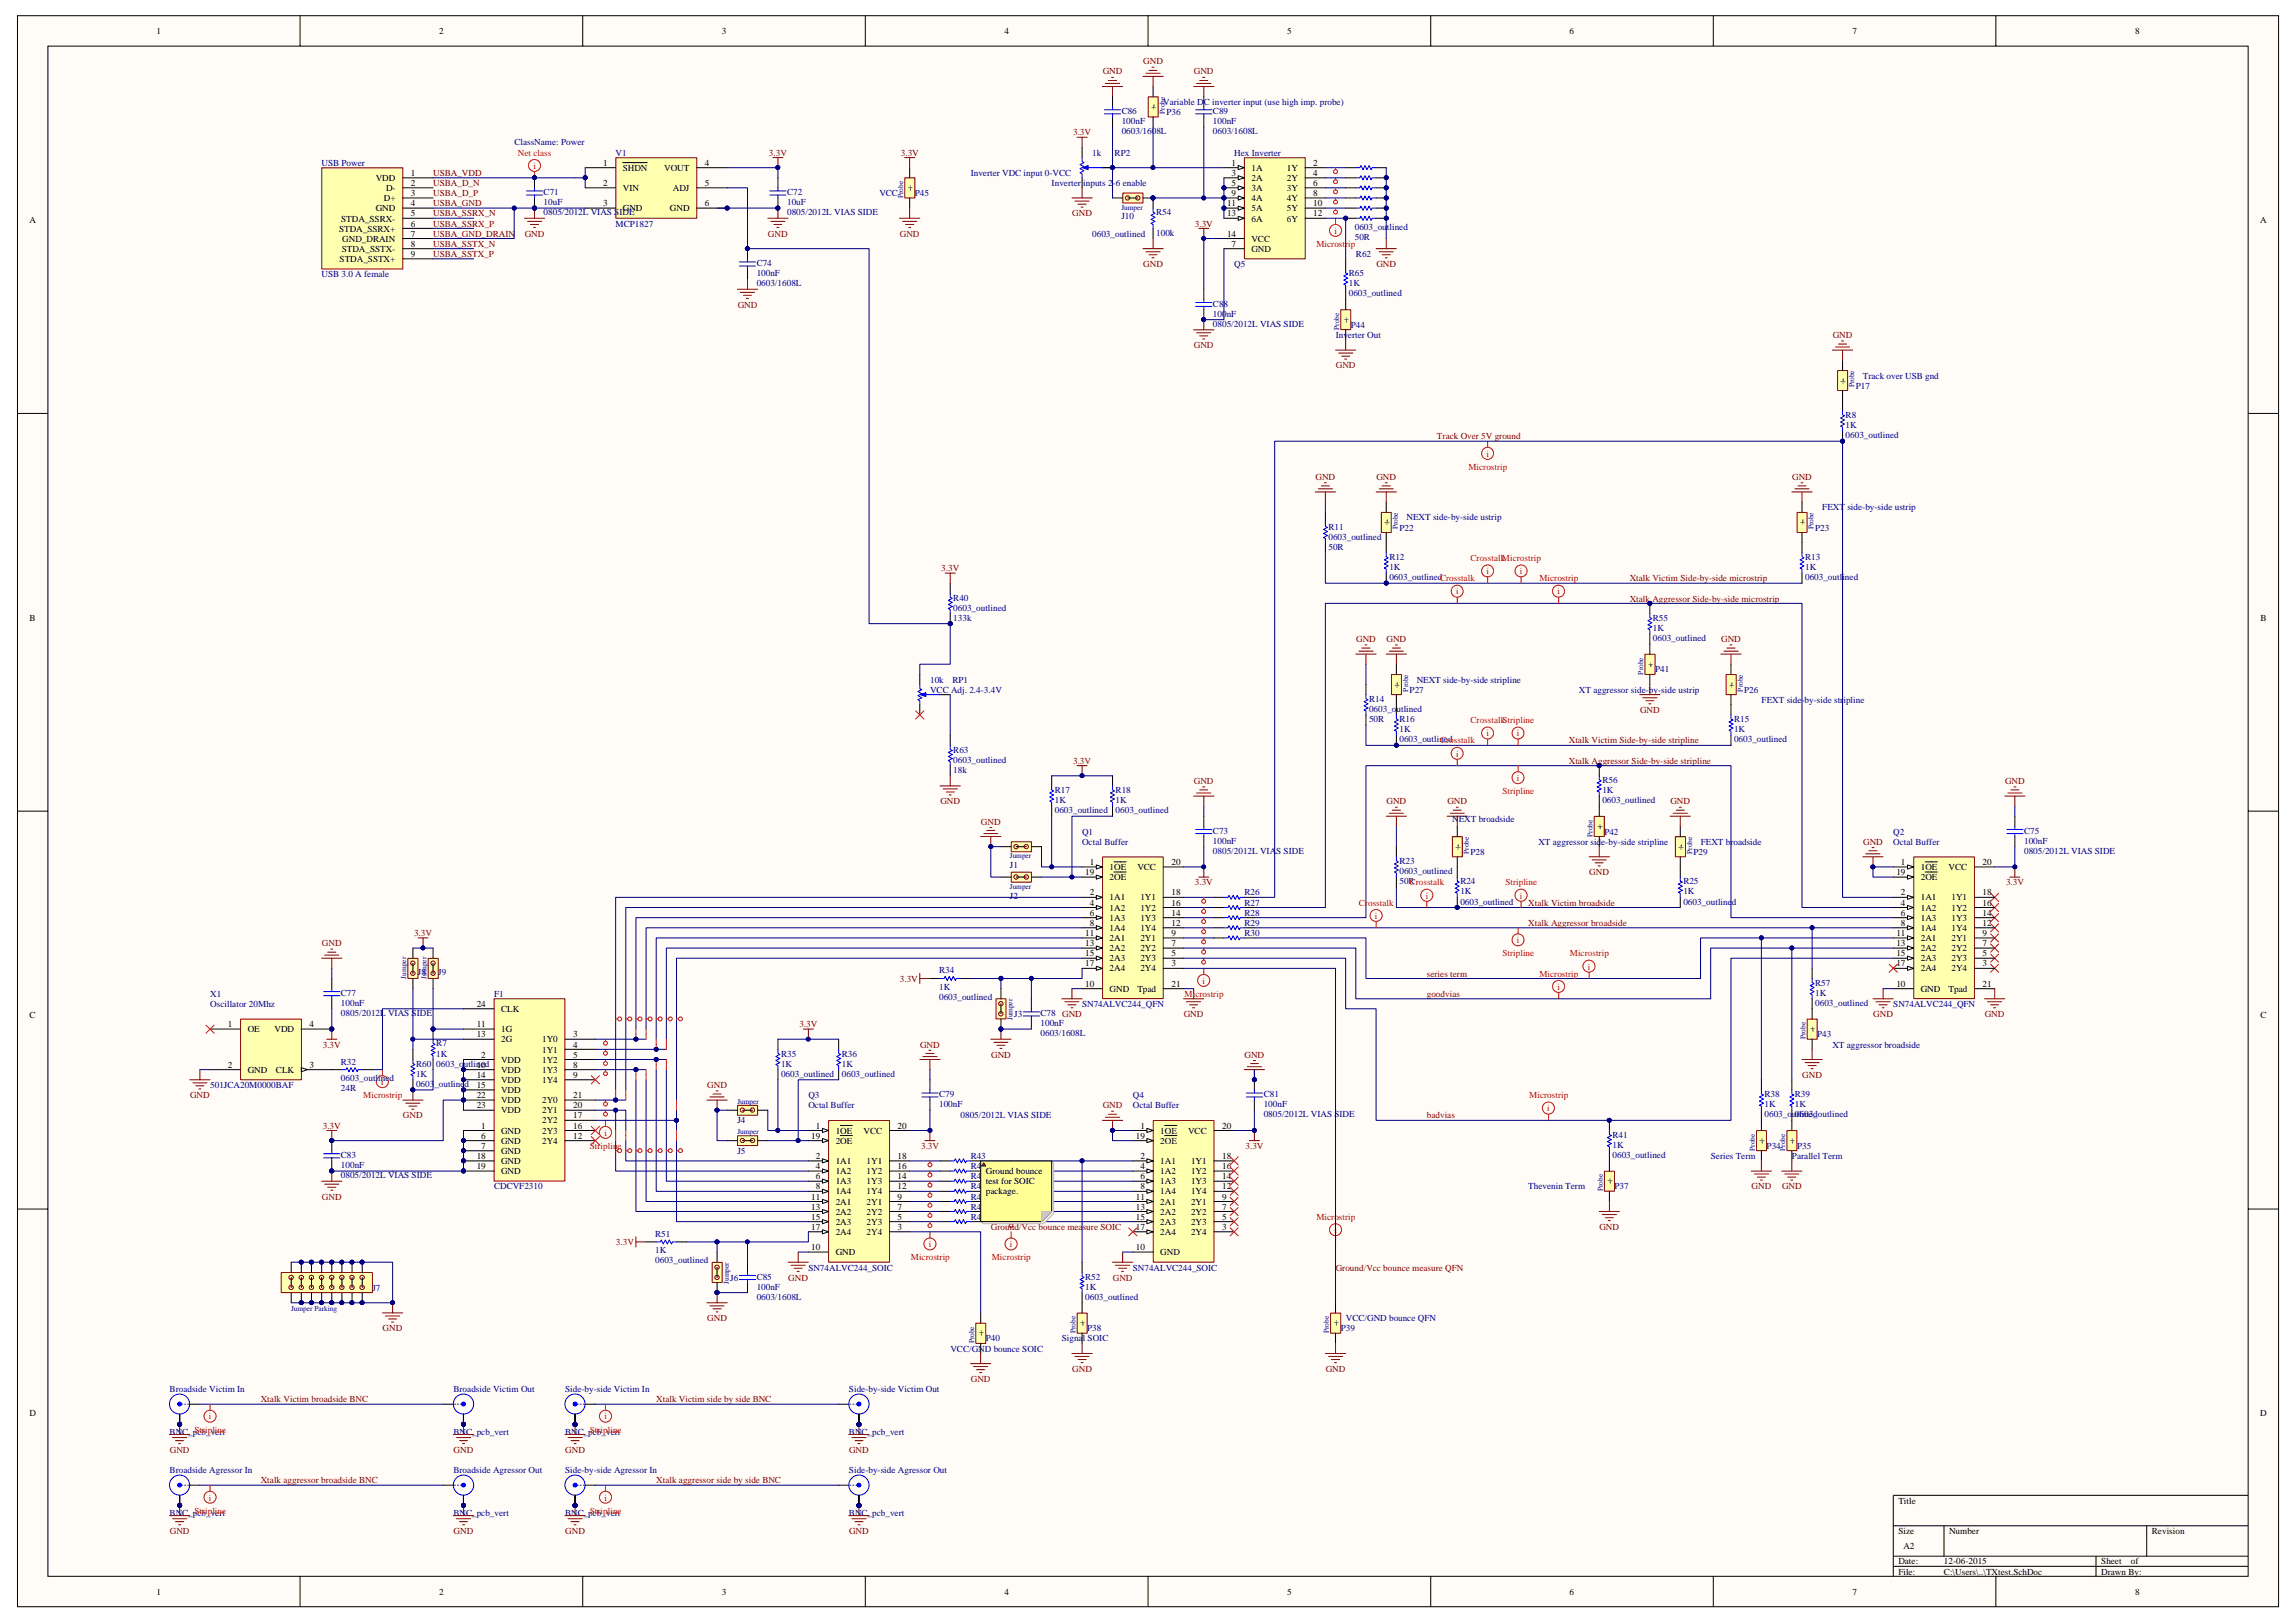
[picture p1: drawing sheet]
<svg xmlns="http://www.w3.org/2000/svg" width="297mm" height="210mm" viewBox="0 0 297 210" stroke-linecap="round" stroke-linejoin="round" font-family="sans-serif">
<defs><g id="words">
<g font-size="1.2">
<text x="20.3" y="4.4">1</text>
<text x="56.8" y="4.4">2</text>
<text x="93.4" y="4.4">3</text>
<text x="129.9" y="4.4">4</text>
<text x="166.5" y="4.4">5</text>
<text x="203.1" y="4.4">6</text>
<text x="239.6" y="4.4">7</text>
<text x="276.2" y="4.4">8</text>
<text x="149.6" y="14.2" transform="rotate(-90 149.6 14.2)">+-</text>
<text x="48.6" y="23.4">VDD</text>
<text x="53.2" y="22.8">1</text>
<text x="78" y="21.4">1</text>
<text x="80.6" y="22.1">SHDN</text>
<text x="85.9" y="22.1">VOUT</text>
<text x="91.2" y="21.4">4</text>
<text x="159.3" y="21.4">1</text>
<text x="159.3" y="22.8">3</text>
<text x="161.9" y="22.1">1A</text>
<text x="161.9" y="23.4">2A</text>
<text x="166.5" y="23.4">2Y</text>
<text x="166.5" y="22.1">1Y</text>
<text x="169.9" y="22.8">4</text>
<text x="169.9" y="21.4">2</text>
<text x="3.8" y="28.8">A</text>
<text x="43.9" y="30">STDA_SSRX+</text>
<text x="44.2" y="28.7">STDA_SSRX-</text>
<text x="48.6" y="27.3">GND</text>
<text x="49.7" y="26">D+</text>
<text x="49.9" y="24.7">D-</text>
<text x="53.2" y="28">5</text>
<text x="53.2" y="24.1">2</text>
<text x="53.2" y="26.7">4</text>
<text x="53.2" y="29.3">6</text>
<text x="53.2" y="25.4">3</text>
<text x="78" y="24.1">2</text>
<text x="78" y="26.7">3</text>
<text x="80.6" y="24.7">VIN</text>
<text x="80.6" y="27.3">GND</text>
<text x="86.7" y="27.3">GND</text>
<text x="87.1" y="24.7">ADJ</text>
<text x="91.2" y="24.1">5</text>
<text x="91.2" y="26.7">6</text>
<text x="118.1" y="24.7" transform="rotate(-90 118.1 24.7)">-+</text>
<text x="158.7" y="26.7">11</text>
<text x="158.7" y="28">13</text>
<text x="159.3" y="24.1">5</text>
<text x="159.3" y="25.4">9</text>
<text x="161.9" y="24.7">3A</text>
<text x="161.9" y="26">4A</text>
<text x="161.9" y="27.3">5A</text>
<text x="161.9" y="28.7">6A</text>
<text x="166.5" y="26">4Y</text>
<text x="166.5" y="24.7">3Y</text>
<text x="166.5" y="28.7">6Y</text>
<text x="166.5" y="27.3">5Y</text>
<text x="169.9" y="25.4">8</text>
<text x="169.9" y="24.1">6</text>
<text x="169.9" y="28">12</text>
<text x="169.9" y="26.7">10</text>
<text x="292.4" y="28.8">A</text>
<text x="43.9" y="33.9">STDA_SSTX+</text>
<text x="44.2" y="32.6">STDA_SSTX-</text>
<text x="44.3" y="31.3">GND_DRAIN</text>
<text x="53.2" y="33.3">9</text>
<text x="53.2" y="30.6">7</text>
<text x="53.2" y="31.9">8</text>
<text x="158.7" y="30.6">14</text>
<text x="159.3" y="31.9">7</text>
<text x="161.9" y="32.6">GND</text>
<text x="161.9" y="31.3">VCC</text>
<text x="174.5" y="41.8" transform="rotate(-90 174.5 41.8)">-+</text>
<text x="238.8" y="49.6" transform="rotate(-90 238.8 49.6)">+-</text>
<text x="179.7" y="68" transform="rotate(-90 179.7 68)">+-</text>
<text x="233.5" y="68" transform="rotate(-90 233.5 68)">+-</text>
<text x="3.8" y="80.3">B</text>
<text x="292.4" y="80.3">B</text>
<text x="181.1" y="89" transform="rotate(-90 181.1 89)">+-</text>
<text x="213.9" y="86.3" transform="rotate(-90 213.9 86.3)">-</text>
<text x="213.9" y="86.2" transform="rotate(-90 213.9 86.2)">+</text>
<text x="224.4" y="89" transform="rotate(-90 224.4 89)">+-</text>
<text x="207.3" y="107.3" transform="rotate(-90 207.3 107.3)">-</text>
<text x="207.3" y="107.2" transform="rotate(-90 207.3 107.2)">+</text>
<text x="140.4" y="113.2">19</text>
<text x="141" y="111.9">1</text>
<text x="143.5" y="112.6">1OE</text>
<text x="143.5" y="113.9">2OE</text>
<text x="147.1" y="112.6">VCC</text>
<text x="151.6" y="111.9">20</text>
<text x="188.9" y="109.9" transform="rotate(-90 188.9 109.9)">+-</text>
<text x="217.8" y="109.9" transform="rotate(-90 217.8 109.9)">+-</text>
<text x="245.3" y="113.2">19</text>
<text x="245.9" y="111.9">1</text>
<text x="248.5" y="112.6">1OE</text>
<text x="248.5" y="113.9">2OE</text>
<text x="252.1" y="112.6">VCC</text>
<text x="256.5" y="111.9">20</text>
<text x="141" y="115.8">2</text>
<text x="141" y="117.2">4</text>
<text x="141" y="118.5">6</text>
<text x="141" y="119.8">8</text>
<text x="143.5" y="116.5">1A1</text>
<text x="143.5" y="117.8">1A2</text>
<text x="143.5" y="119.1">1A3</text>
<text x="147.5" y="119.1">1Y3</text>
<text x="147.5" y="117.8">1Y2</text>
<text x="147.5" y="116.5">1Y1</text>
<text x="151.5" y="119.8">12</text>
<text x="151.5" y="118.5">14</text>
<text x="151.5" y="117.2">16</text>
<text x="151.5" y="115.8">18</text>
<text x="245.9" y="115.8">2</text>
<text x="245.9" y="117.2">4</text>
<text x="245.9" y="118.5">6</text>
<text x="245.9" y="119.8">8</text>
<text x="248.5" y="116.5">1A1</text>
<text x="248.5" y="117.8">1A2</text>
<text x="248.5" y="119.1">1A3</text>
<text x="252.5" y="119.1">1Y3</text>
<text x="252.5" y="117.8">1Y2</text>
<text x="252.5" y="116.5">1Y1</text>
<text x="256.5" y="119.8">12</text>
<text x="256.5" y="118.5">14</text>
<text x="256.5" y="117.2">16</text>
<text x="256.5" y="115.8">18</text>
<text x="140.4" y="121.1">11</text>
<text x="140.4" y="122.4">13</text>
<text x="140.4" y="123.7">15</text>
<text x="140.4" y="125">17</text>
<text x="143.5" y="120.4">1A4</text>
<text x="143.5" y="121.8">2A1</text>
<text x="143.5" y="123.1">2A2</text>
<text x="143.5" y="124.4">2A3</text>
<text x="143.5" y="125.7">2A4</text>
<text x="147.5" y="120.4">1Y4</text>
<text x="147.5" y="125.7">2Y4</text>
<text x="147.5" y="124.4">2Y3</text>
<text x="147.5" y="123.1">2Y2</text>
<text x="147.5" y="121.8">2Y1</text>
<text x="151.5" y="125">3</text>
<text x="151.5" y="123.7">5</text>
<text x="151.5" y="122.4">7</text>
<text x="151.5" y="121.1">9</text>
<text x="245.3" y="121.1">11</text>
<text x="245.3" y="122.4">13</text>
<text x="245.3" y="123.7">15</text>
<text x="245.3" y="125">17</text>
<text x="248.5" y="120.4">1A4</text>
<text x="248.5" y="121.8">2A1</text>
<text x="248.5" y="123.1">2A2</text>
<text x="248.5" y="124.4">2A3</text>
<text x="248.5" y="125.7">2A4</text>
<text x="252.5" y="120.4">1Y4</text>
<text x="252.5" y="125.7">2Y4</text>
<text x="252.5" y="124.4">2Y3</text>
<text x="252.5" y="123.1">2Y2</text>
<text x="252.5" y="121.8">2Y1</text>
<text x="256.5" y="125">3</text>
<text x="256.5" y="123.7">5</text>
<text x="256.5" y="122.4">7</text>
<text x="256.5" y="121.1">9</text>
<text x="3.8" y="131.8">C</text>
<text x="61.7" y="130.3">24</text>
<text x="64.8" y="130.9">CLK</text>
<text x="140.4" y="127.7">10</text>
<text x="143.5" y="128.3">GND</text>
<text x="147.1" y="128.3">Tpad</text>
<text x="151.6" y="127.7">21</text>
<text x="245.3" y="127.7">10</text>
<text x="248.5" y="128.3">GND</text>
<text x="252.1" y="128.3">Tpad</text>
<text x="256.5" y="127.7">21</text>
<text x="292.4" y="131.8">C</text>
<text x="29.5" y="132.9">1</text>
<text x="32" y="133.6">OE</text>
<text x="35.5" y="133.6">VDD</text>
<text x="40" y="132.9">4</text>
<text x="61.7" y="132.9">11</text>
<text x="61.7" y="134.2">13</text>
<text x="62.3" y="136.8">2</text>
<text x="64.8" y="133.6">1G</text>
<text x="64.8" y="134.9">2G</text>
<text x="64.8" y="137.5">VDD</text>
<text x="70.1" y="134.9">1Y0</text>
<text x="70.1" y="137.5">1Y2</text>
<text x="70.1" y="136.2">1Y1</text>
<text x="74.1" y="134.2">3</text>
<text x="74.1" y="136.8">5</text>
<text x="74.1" y="135.5">4</text>
<text x="234.8" y="133.5" transform="rotate(-90 234.8 133.5)">-</text>
<text x="234.8" y="133.4" transform="rotate(-90 234.8 133.4)">+</text>
<text x="29.5" y="138.2">2</text>
<text x="32" y="138.8">GND</text>
<text x="35.7" y="138.8">CLK</text>
<text x="40" y="138.2">3</text>
<text x="61.7" y="138.2">10</text>
<text x="61.7" y="139.4">14</text>
<text x="61.7" y="140.8">15</text>
<text x="61.7" y="142.1">22</text>
<text x="61.7" y="143.4">23</text>
<text x="64.8" y="138.8">VDD</text>
<text x="64.8" y="140.1">VDD</text>
<text x="64.8" y="141.4">VDD</text>
<text x="64.8" y="142.7">VDD</text>
<text x="70.1" y="140.1">1Y4</text>
<text x="70.1" y="138.8">1Y3</text>
<text x="70.1" y="142.7">2Y0</text>
<text x="74.1" y="139.4">9</text>
<text x="74.1" y="138.2">8</text>
<text x="74.1" y="142.1">21</text>
<text x="74.1" y="143.4">20</text>
<text x="61.7" y="149.9">18</text>
<text x="62.3" y="147.3">6</text>
<text x="62.3" y="148.6">7</text>
<text x="62.3" y="146">1</text>
<text x="64.8" y="148">GND</text>
<text x="64.8" y="149.3">GND</text>
<text x="64.8" y="146.7">GND</text>
<text x="64.8" y="144">VDD</text>
<text x="70.1" y="148">2Y4</text>
<text x="70.1" y="145.4">2Y2</text>
<text x="70.1" y="146.7">2Y3</text>
<text x="70.1" y="144">2Y1</text>
<text x="74.1" y="147.3">12</text>
<text x="74.1" y="144.7">17</text>
<text x="74.1" y="146">16</text>
<text x="105" y="147.3">19</text>
<text x="105.6" y="146">1</text>
<text x="105.6" y="149.9">2</text>
<text x="108.1" y="146.7">1OE</text>
<text x="108.1" y="148">2OE</text>
<text x="111.7" y="146.7">VCC</text>
<text x="116.1" y="149.9">18</text>
<text x="116.1" y="146">20</text>
<text x="147" y="147.3">19</text>
<text x="147.5" y="146">1</text>
<text x="147.5" y="149.9">2</text>
<text x="150.1" y="146.7">1OE</text>
<text x="150.1" y="148">2OE</text>
<text x="153.7" y="146.7">VCC</text>
<text x="158.1" y="149.9">18</text>
<text x="158.1" y="146">20</text>
<text x="228.3" y="148" transform="rotate(-90 228.3 148)">-+</text>
<text x="232.2" y="148" transform="rotate(-90 232.2 148)">-+</text>
<text x="61.7" y="151.3">19</text>
<text x="64.8" y="150.6">GND</text>
<text x="64.8" y="151.9">GND</text>
<text x="105" y="155.2">11</text>
<text x="105.6" y="151.3">4</text>
<text x="105.6" y="152.6">6</text>
<text x="105.6" y="153.9">8</text>
<text x="108.1" y="150.6">1A1</text>
<text x="108.1" y="151.9">1A2</text>
<text x="108.1" y="153.2">1A3</text>
<text x="108.1" y="154.5">1A4</text>
<text x="108.1" y="155.9">2A1</text>
<text x="112.1" y="154.5">1Y4</text>
<text x="112.1" y="153.2">1Y3</text>
<text x="112.1" y="151.9">1Y2</text>
<text x="112.1" y="150.6">1Y1</text>
<text x="112.1" y="155.9">2Y1</text>
<text x="116.1" y="153.9">12</text>
<text x="116.1" y="152.6">14</text>
<text x="116.1" y="151.3">16</text>
<text x="116.1" y="155.2">9</text>
<text x="127.5" y="151.9">Ground bounce</text>
<text x="127.5" y="153.2">test for SOIC</text>
<text x="127.5" y="154.5">package.</text>
<text x="147" y="155.2">11</text>
<text x="147.5" y="151.3">4</text>
<text x="147.5" y="152.6">6</text>
<text x="147.5" y="153.9">8</text>
<text x="150.1" y="150.6">1A1</text>
<text x="150.1" y="151.9">1A2</text>
<text x="150.1" y="153.2">1A3</text>
<text x="150.1" y="154.5">1A4</text>
<text x="150.1" y="155.9">2A1</text>
<text x="154.1" y="154.5">1Y4</text>
<text x="154.1" y="153.2">1Y3</text>
<text x="154.1" y="151.9">1Y2</text>
<text x="154.1" y="150.6">1Y1</text>
<text x="154.1" y="155.9">2Y1</text>
<text x="158.1" y="153.9">12</text>
<text x="158.1" y="152.6">14</text>
<text x="158.1" y="151.3">16</text>
<text x="158.1" y="155.2">9</text>
<text x="208.6" y="153.2" transform="rotate(-90 208.6 153.2)">-+</text>
<text x="105" y="161.8">10</text>
<text x="105" y="156.5">13</text>
<text x="105" y="157.8">15</text>
<text x="105" y="159.1">17</text>
<text x="108.1" y="157.2">2A2</text>
<text x="108.1" y="158.5">2A3</text>
<text x="108.1" y="159.8">2A4</text>
<text x="112.1" y="159.8">2Y4</text>
<text x="112.1" y="158.5">2Y3</text>
<text x="112.1" y="157.2">2Y2</text>
<text x="116.1" y="159.1">3</text>
<text x="116.1" y="157.8">5</text>
<text x="116.1" y="156.5">7</text>
<text x="147" y="161.8">10</text>
<text x="147" y="156.5">13</text>
<text x="147" y="157.8">15</text>
<text x="147" y="159.1">17</text>
<text x="150.1" y="157.2">2A2</text>
<text x="150.1" y="158.5">2A3</text>
<text x="150.1" y="159.8">2A4</text>
<text x="154.1" y="159.8">2Y4</text>
<text x="154.1" y="158.5">2Y3</text>
<text x="154.1" y="157.2">2Y2</text>
<text x="158.1" y="159.1">3</text>
<text x="158.1" y="157.8">5</text>
<text x="158.1" y="156.5">7</text>
<text x="108.1" y="162.4">GND</text>
<text x="150.1" y="162.4">GND</text>
<text x="127.3" y="172.9" transform="rotate(-90 127.3 172.9)">-+</text>
<text x="140.4" y="171.6" transform="rotate(-90 140.4 171.6)">-+</text>
<text x="173.2" y="171.6" transform="rotate(-90 173.2 171.6)">-+</text>
<text x="3.8" y="183.2">D</text>
<text x="292.4" y="183.2">D</text>
<text x="245.6" y="194.5">Title</text>
<text x="245.6" y="198.5">Size</text>
<text x="245.6" y="202.4">Date:</text>
<text x="245.6" y="203.7">File:</text>
<text x="246.2" y="200.4">A2</text>
<text x="251.5" y="203.7">C:\Users\..\TXtest.SchDoc</text>
<text x="251.5" y="202.4">12-06-2015</text>
<text x="252.2" y="198.5">Number</text>
<text x="271.8" y="203.7">Drawn By:</text>
<text x="271.8" y="202.4">Sheet</text>
<text x="275.7" y="202.4">of</text>
<text x="278.4" y="198.5">Revision</text>
<text x="20.3" y="206.3">1</text>
<text x="56.8" y="206.3">2</text>
<text x="93.4" y="206.3">3</text>
<text x="129.9" y="206.3">4</text>
<text x="166.5" y="206.3">5</text>
<text x="203.1" y="206.3">6</text>
<text x="239.6" y="206.3">7</text>
<text x="276.2" y="206.3">8</text>
</g>
<g font-size="1.2" fill="#800000">
<text x="142.7" y="9.6">GND</text>
<text x="147.9" y="8.3">GND</text>
<text x="154.4" y="9.6">GND</text>
<text x="138.8" y="17.5">3.3V</text>
<text x="56" y="22.8">USBA_VDD</text>
<text x="99.5" y="20.1">3.3V</text>
<text x="116.5" y="20.1">3.3V</text>
<text x="56" y="24.1">USBA_D_N</text>
<text x="56" y="25.4">USBA_D_P</text>
<text x="56" y="26.7">USBA_GND</text>
<text x="56" y="28">USBA_SSRX_N</text>
<text x="56" y="29.3">USBA_SSRX_P</text>
<text x="138.7" y="28">GND</text>
<text x="154.6" y="29.3">3.3V</text>
<text x="56" y="30.6">USBA_GND_DRAIN</text>
<text x="56" y="31.9">USBA_SSTX_N</text>
<text x="56" y="33.3">USBA_SSTX_P</text>
<text x="67.9" y="30.6">GND</text>
<text x="99.4" y="30.6">GND</text>
<text x="116.4" y="30.6">GND</text>
<text x="147.9" y="34.5">GND</text>
<text x="178.1" y="34.5">GND</text>
<text x="95.4" y="39.8">GND</text>
<text x="154.4" y="45">GND</text>
<text x="172.8" y="47.7">GND</text>
<text x="237.1" y="43.7">GND</text>
<text x="185.9" y="56.9">Track Over 5V ground</text>
<text x="170.2" y="62.1">GND</text>
<text x="178.1" y="62.1">GND</text>
<text x="231.9" y="62.1">GND</text>
<text x="121.8" y="73.9">3.3V</text>
<text x="210.8" y="77.8">Xtalk Aggressor Side-by-side microstrip</text>
<text x="210.8" y="75.2">Xtalk Victim Side-by-side microstrip</text>
<text x="175.4" y="83.1">GND</text>
<text x="179.4" y="83.1">GND</text>
<text x="222.7" y="83.1">GND</text>
<text x="212.2" y="92.2">GND</text>
<text x="138.8" y="98.8">3.3V</text>
<text x="154.4" y="101.4">GND</text>
<text x="203" y="98.8">Xtalk Aggressor Side-by-side stripline</text>
<text x="203" y="96.2">Xtalk Victim Side-by-side stripline</text>
<text x="259.4" y="101.4">GND</text>
<text x="121.7" y="104.1">GND</text>
<text x="126.9" y="106.7">GND</text>
<text x="179.4" y="104.1">GND</text>
<text x="187.3" y="104.1">GND</text>
<text x="216.1" y="104.1">GND</text>
<text x="205.6" y="113.2">GND</text>
<text x="241" y="109.3">GND</text>
<text x="154.6" y="114.5">3.3V</text>
<text x="197.7" y="119.8">Xtalk Aggressor broadside</text>
<text x="197.7" y="117.2">Xtalk Victim broadside</text>
<text x="259.5" y="114.5">3.3V</text>
<text x="41.7" y="122.4">GND</text>
<text x="53.6" y="121.1">3.3V</text>
<text x="116.4" y="127">3.3V</text>
<text x="153.1" y="131.6">GND</text>
<text x="184.6" y="126.3">series term</text>
<text x="184.6" y="129">goodvias</text>
<text x="242.4" y="131.6">GND</text>
<text x="256.8" y="131.6">GND</text>
<text x="41.8" y="135.5">3.3V</text>
<text x="103.4" y="132.9">3.3V</text>
<text x="119" y="135.5">GND</text>
<text x="128.2" y="136.8">GND</text>
<text x="161" y="136.8">GND</text>
<text x="24.6" y="142.1">GND</text>
<text x="91.5" y="140.8">GND</text>
<text x="142.7" y="143.4">GND</text>
<text x="233.2" y="139.4">GND</text>
<text x="41.8" y="146">3.3V</text>
<text x="52.1" y="144.7">GND</text>
<text x="119.2" y="148.6">3.3V</text>
<text x="161.1" y="148.6">3.3V</text>
<text x="184.6" y="144.7">badvias</text>
<text x="41.7" y="155.2">GND</text>
<text x="226.6" y="153.9">GND</text>
<text x="230.5" y="153.9">GND</text>
<text x="79.7" y="161.1">3.3V</text>
<text x="128.2" y="159.1">Ground/Vcc bounce measure SOIC</text>
<text x="206.9" y="159.1">GND</text>
<text x="102" y="165.7">GND</text>
<text x="144" y="165.7">GND</text>
<text x="172.8" y="164.4">Ground/Vcc bounce measure QFN</text>
<text x="49.5" y="172.2">GND</text>
<text x="91.5" y="170.9">GND</text>
<text x="125.6" y="178.8">GND</text>
<text x="138.7" y="177.5">GND</text>
<text x="171.5" y="177.5">GND</text>
<text x="33.7" y="181.4">Xtalk Victim broadside BNC</text>
<text x="84.9" y="181.4">Xtalk Victim side by side BNC</text>
<text x="22" y="188">GND</text>
<text x="33.7" y="191.9">Xtalk aggressor broadside BNC</text>
<text x="58.7" y="188">GND</text>
<text x="73.1" y="188">GND</text>
<text x="84.9" y="191.9">Xtalk aggressor side by side BNC</text>
<text x="109.9" y="188">GND</text>
<text x="22" y="198.5">GND</text>
<text x="58.7" y="198.5">GND</text>
<text x="73.1" y="198.5">GND</text>
<text x="109.9" y="198.5">GND</text>
</g>
<g font-size="1.2" fill="#000080">
<text x="145.1" y="16.1">100nF</text>
<text x="145.1" y="17.4">0603/1608L</text>
<text x="145.1" y="14.8">C86</text>
<text x="150.5" y="13.6">Variable DC inverter input (use high imp. probe)</text>
<text x="150.9" y="14.9">P36</text>
<text x="156.9" y="16.1">100nF</text>
<text x="156.9" y="17.4">0603/1608L</text>
<text x="156.9" y="14.8">C89</text>
<text x="41.6" y="21.4">USB Power</text>
<text x="66.5" y="18.8">ClassName: Power</text>
<text x="79.6" y="20.1">V1</text>
<text x="125.6" y="22.8">Inverter VDC input 0-VCC</text>
<text x="141.3" y="20.1">1k</text>
<text x="144.2" y="20.1">RP2</text>
<text x="159.7" y="20.1">Hex Inverter</text>
<text x="70.3" y="26.6">10uF</text>
<text x="70.3" y="27.9">0805/2012L VIAS SIDE</text>
<text x="70.3" y="25.3">C71</text>
<text x="79.6" y="29.3">MCP1827</text>
<text x="101.8" y="26.6">10uF</text>
<text x="101.8" y="27.9">0805/2012L VIAS SIDE</text>
<text x="101.8" y="25.3">C72</text>
<text x="113.8" y="25.4">VCC</text>
<text x="118.4" y="25.4">P45</text>
<text x="136.1" y="24.1">Inverter inputs 2-6 enable</text>
<text x="145.1" y="28.4">J10</text>
<text x="149.6" y="27.9">R54</text>
<text x="175.3" y="29.7">0603_ou</text>
<text x="179.4" y="29.7">tlined</text>
<text x="41.6" y="35.9">USB 3.0 A female</text>
<text x="97.9" y="35.7">100nF</text>
<text x="97.9" y="34.4">C74</text>
<text x="141.3" y="30.6">0603_outlined</text>
<text x="149.6" y="30.5">100k</text>
<text x="159.7" y="34.5">Q5</text>
<text x="174.5" y="35.7">R65</text>
<text x="175.3" y="31">50R</text>
<text x="175.4" y="33.3">R62</text>
<text x="97.9" y="37">0603/1608L</text>
<text x="156.9" y="41">100nF</text>
<text x="156.9" y="39.7">C88</text>
<text x="174.5" y="37">1K</text>
<text x="174.5" y="38.4">0603_outlined</text>
<text x="156.9" y="42.3">0805/2012L VIAS SIDE</text>
<text x="172.8" y="43.7">Inverter Out</text>
<text x="174.8" y="42.4">P44</text>
<text x="240.1" y="50.3">P17</text>
<text x="241" y="49">Track over USB gnd</text>
<text x="238.8" y="55.4">1K</text>
<text x="238.8" y="56.7">0603_outlined</text>
<text x="238.8" y="54.1">R8</text>
<text x="171.9" y="69.8">0603_outlined</text>
<text x="171.9" y="71.1">50R</text>
<text x="171.9" y="68.5">R11</text>
<text x="181.1" y="68.6">P22</text>
<text x="182" y="67.3">NEXT side-by-side ustrip</text>
<text x="234.8" y="68.6">P23</text>
<text x="235.8" y="66">FEXT side-by-side ustrip</text>
<text x="123.3" y="77.7">R40</text>
<text x="179.7" y="73.8">1K</text>
<text x="179.7" y="75.1">0603_outlinedCrosstalk</text>
<text x="179.7" y="72.5">R12</text>
<text x="233.5" y="73.8">1K</text>
<text x="233.5" y="75.1">0603_outlined</text>
<text x="233.5" y="72.5">R13</text>
<text x="123.3" y="79">0603_outlined</text>
<text x="123.3" y="80.3">133k</text>
<text x="213.8" y="81.6">1K</text>
<text x="213.8" y="82.9">0603_outlined</text>
<text x="213.8" y="80.3">R55</text>
<text x="120.3" y="88.3">10k</text>
<text x="120.3" y="89.6">VCC Adj. 2.4-3.4V</text>
<text x="123.2" y="88.3">RP1</text>
<text x="182.4" y="89.6">P27</text>
<text x="183.3" y="88.3">NEXT side-by-side stripline</text>
<text x="204.3" y="89.6">XT aggressor side-by-side ustrip</text>
<text x="214.1" y="87">P41</text>
<text x="225.7" y="89.6">P26</text>
<text x="177.1" y="92.1">0603_outlined</text>
<text x="177.1" y="93.4">50R</text>
<text x="177.1" y="90.8">R14</text>
<text x="181.1" y="94.7">1K</text>
<text x="181.1" y="93.4">R16</text>
<text x="224.3" y="94.7">1K</text>
<text x="224.3" y="93.4">R15</text>
<text x="227.9" y="90.9">FEXT side-by-side stripline</text>
<text x="123.3" y="98.7">0603_outlined</text>
<text x="123.3" y="100">18k</text>
<text x="123.3" y="97.4">R63</text>
<text x="181.1" y="96.1">0603_outlined</text>
<text x="207.3" y="101.3">R56</text>
<text x="224.3" y="96.1">0603_outlined</text>
<text x="136.5" y="103.9">1K</text>
<text x="136.5" y="105.2">0603_outlined</text>
<text x="136.5" y="102.6">R17</text>
<text x="140" y="108">Q1</text>
<text x="144.3" y="102.6">R18</text>
<text x="144.3" y="103.9">1K</text>
<text x="144.3" y="105.2">0603_outlined</text>
<text x="156.9" y="107.8">C73</text>
<text x="187.9" y="106.4">NEXT broadside</text>
<text x="207.3" y="102.6">1K</text>
<text x="207.3" y="103.9">0603_outlined</text>
<text x="207.6" y="108">P42</text>
<text x="244.9" y="108">Q2</text>
<text x="261.9" y="107.8">C75</text>
<text x="130.7" y="112.3">J1</text>
<text x="140" y="109.3">Octal Buffer</text>
<text x="156.9" y="109.2">100nF</text>
<text x="156.9" y="110.5">0805/2012L VIAS SIDE</text>
<text x="181.1" y="113.1">0603_outlined</text>
<text x="181.1" y="111.8">R23</text>
<text x="190.2" y="110.6">P28</text>
<text x="199" y="109.3">XT aggressor side-by-side stripline</text>
<text x="219.1" y="110.6">P29</text>
<text x="220" y="109.3">FEXT broadside</text>
<text x="244.9" y="109.3">Octal Buffer</text>
<text x="261.9" y="109.2">100nF</text>
<text x="261.9" y="110.5">0805/2012L VIAS SIDE</text>
<text x="130.7" y="116.2">J2</text>
<text x="161" y="117.2">R27</text>
<text x="161" y="115.8">R26</text>
<text x="161" y="118.5">R28</text>
<text x="161" y="119.8">R29</text>
<text x="181.1" y="114.4">50R</text>
<text x="188.9" y="115.7">1K</text>
<text x="188.9" y="117">0603_outlined</text>
<text x="188.9" y="114.4">R24</text>
<text x="217.8" y="115.7">1K</text>
<text x="217.8" y="117">0603_outlined</text>
<text x="217.8" y="114.4">R25</text>
<text x="121.5" y="125.9">R34</text>
<text x="161" y="121.1">R30</text>
<text x="27.2" y="130.3">Oscillator 20Mhz</text>
<text x="27.2" y="129">X1</text>
<text x="44.1" y="130.2">100nF</text>
<text x="44.1" y="131.5">0805/2012L VIAS SIDE</text>
<text x="44.1" y="128.8">C77</text>
<text x="54.1" y="126.2">J8</text>
<text x="56.7" y="126.2">J9</text>
<text x="63.9" y="129">F1</text>
<text x="121.5" y="128.1">1K</text>
<text x="121.5" y="129.3">0603_outlined</text>
<text x="131.2" y="131.6">J3</text>
<text x="134.6" y="131.5">C78 GND</text>
<text x="140" y="130.3">SN74ALVC244_QFN</text>
<text x="234.8" y="128.8">1K</text>
<text x="234.8" y="130.2">0603_outlined</text>
<text x="234.8" y="127.5">R57</text>
<text x="244.9" y="130.3">SN74ALVC244_QFN</text>
<text x="44.1" y="137.8">R32</text>
<text x="56.4" y="136.7">1K</text>
<text x="56.4" y="135.4">R7</text>
<text x="101" y="136.7">R35</text>
<text x="108.9" y="136.7">R36</text>
<text x="134.6" y="132.8">100nF</text>
<text x="134.6" y="134.1">0603/1608L</text>
<text x="235.1" y="134.2">P43</text>
<text x="237.1" y="135.5">XT aggressor broadside</text>
<text x="27.2" y="140.8">501JCA20M0000BAF</text>
<text x="44.1" y="139.8">0603_outlined</text>
<text x="44.1" y="141.2">24R</text>
<text x="53.8" y="139.3">1K</text>
<text x="53.8" y="140.6">0603_outlined</text>
<text x="53.8" y="138">R60</text>
<text x="56.4" y="138">0603_outlined</text>
<text x="101" y="138">1K</text>
<text x="101" y="139.3">0603_outlined</text>
<text x="104.6" y="143.4">Octal Buffer</text>
<text x="104.6" y="142.1">Q3</text>
<text x="108.9" y="138">1K</text>
<text x="108.9" y="139.3">0603_outlined</text>
<text x="121.5" y="141.9">C79</text>
<text x="121.5" y="143.3">100nF</text>
<text x="146.6" y="143.4">Octal Buffer</text>
<text x="146.6" y="142.1">Q4</text>
<text x="163.5" y="143.3">100nF</text>
<text x="163.5" y="141.9">C81</text>
<text x="228.3" y="143.3">1K</text>
<text x="228.3" y="141.9">R38</text>
<text x="232.2" y="141.9">R39</text>
<text x="232.2" y="143.3">1K</text>
<text x="44.1" y="149.8">C83</text>
<text x="95.4" y="149.3">J5</text>
<text x="95.4" y="145.4">J4</text>
<text x="124.3" y="144.7">0805/2012L VIAS SIDE</text>
<text x="125.6" y="149.9">R43</text>
<text x="163.5" y="144.6">0805/2012L VIAS SIDE</text>
<text x="208.6" y="148.5">1K</text>
<text x="208.6" y="149.8">0603_outlined</text>
<text x="208.6" y="147.2">R41</text>
<text x="221.3" y="149.9">Series Term</text>
<text x="228.3" y="144.6">0603_ou0603_outlined</text>
<text x="228.6" y="148.6">P34</text>
<text x="231.8" y="149.9">Parallel Term</text>
<text x="232.4" y="144.6">tlined</text>
<text x="232.5" y="148.6">P35</text>
<text x="44.1" y="151.1">100nF</text>
<text x="44.1" y="152.4">0805/2012L VIAS SIDE</text>
<text x="63.9" y="153.9">CDCVF2310</text>
<text x="125.6" y="151.3">R44</text>
<text x="125.6" y="152.6">R45</text>
<text x="125.6" y="153.9">R46</text>
<text x="125.6" y="155.2">R47</text>
<text x="197.7" y="153.9">Thevenin Term</text>
<text x="208.9" y="153.9">P37</text>
<text x="84.8" y="160">R51</text>
<text x="125.6" y="156.5">R48</text>
<text x="125.6" y="157.8">R49</text>
<text x="48.2" y="167">J7</text>
<text x="84.8" y="162.1">1K</text>
<text x="84.8" y="163.4">0603_outlined</text>
<text x="94.5" y="165.7">J6</text>
<text x="97.9" y="166.9">100nF</text>
<text x="97.9" y="165.5">C85</text>
<text x="104.6" y="164.4">SN74ALVC244_SOIC</text>
<text x="140.4" y="166.9">1K</text>
<text x="140.4" y="165.5">R52</text>
<text x="146.6" y="164.4">SN74ALVC244_SOIC</text>
<text x="97.9" y="168.2">0603/1608L</text>
<text x="127.5" y="173.5">P40</text>
<text x="137.4" y="173.5">Signal SOIC</text>
<text x="140.4" y="168.2">0603_outlined</text>
<text x="140.6" y="172.2">P38</text>
<text x="173.5" y="172.2">P39</text>
<text x="174.1" y="170.9">VCC/GND bounce QFN</text>
<text x="123" y="174.9">VCC/GND bounce SOIC</text>
<text x="21.9" y="180.1">Broadside Victim In</text>
<text x="21.9" y="185.6">BNC_pcb_vert</text>
<text x="58.7" y="180.1">Broadside Victim Out</text>
<text x="58.7" y="185.6">BNC_pcb_vert</text>
<text x="73.1" y="180.1">Side-by-side Victim In</text>
<text x="73.1" y="185.6">BNC_pcb_vert</text>
<text x="109.8" y="180.1">Side-by-side Victim Out</text>
<text x="109.8" y="185.6">BNC_pcb_vert</text>
<text x="21.9" y="190.6">Broadside Agressor In</text>
<text x="58.7" y="190.6">Broadside Agressor Out</text>
<text x="73.1" y="190.6">Side-by-side Agressor In</text>
<text x="109.8" y="190.6">Side-by-side Agressor Out</text>
<text x="21.9" y="196.1">BNC_pcb_vert</text>
<text x="58.7" y="196.1">BNC_pcb_vert</text>
<text x="73.1" y="196.1">BNC_pcb_vert</text>
<text x="109.8" y="196.1">BNC_pcb_vert</text>
</g>
<g font-size="1.2" fill="#f00">
<text x="67" y="20.1">Net class</text>
<text x="69" y="21.8">i</text>
<text x="170.3" y="31.9">Microstrip</text>
<text x="172.6" y="30.2">i</text>
<text x="192.3" y="59.1">i</text>
<text x="190" y="60.8">Microstrip</text>
<text x="188.4" y="76.9">i</text>
<text x="190.2" y="72.6">CrosstalkMicrostrip</text>
<text x="192.3" y="74.3">i</text>
<text x="196.6" y="74.3">i</text>
<text x="199.2" y="75.2">Microstrip</text>
<text x="201.5" y="76.9">i</text>
<text x="190.2" y="93.6">CrosstalkStripline</text>
<text x="192.3" y="95.3">i</text>
<text x="196.2" y="95.3">i</text>
<text x="186.3" y="96.2">Crosstalk</text>
<text x="188.4" y="97.9">i</text>
<text x="196.2" y="101">i</text>
<text x="194.4" y="102.7">Stripline</text>
<text x="175.8" y="117.2">Crosstalk</text>
<text x="177.9" y="118.9">i</text>
<text x="182.4" y="114.5">Crosstalk</text>
<text x="184.4" y="116.2">i</text>
<text x="194.8" y="114.5">Stripline</text>
<text x="196.6" y="116.2">i</text>
<text x="194.4" y="123.7">Stripline</text>
<text x="196.2" y="122">i</text>
<text x="203.1" y="123.7">Microstrip</text>
<text x="205.4" y="125.4">i</text>
<text x="153.2" y="129">Microstrip</text>
<text x="155.6" y="127.3">i</text>
<text x="199.2" y="126.3">Microstrip</text>
<text x="201.5" y="128.1">i</text>
<text x="47" y="142.1">Microstrip</text>
<text x="49.3" y="140.4">i</text>
<text x="197.8" y="142.1">Microstrip</text>
<text x="200.2" y="143.8">i</text>
<text x="76.3" y="148.6">Stripline</text>
<text x="78.2" y="146.9">i</text>
<text x="120.2" y="161.4">i</text>
<text x="130.7" y="161.4">i</text>
<text x="170.3" y="157.8">Microstrip</text>
<text x="172.6" y="159.5">i</text>
<text x="117.8" y="163.1">Microstrip</text>
<text x="128.3" y="163.1">Microstrip</text>
<text x="25.1" y="185.4">Stripline</text>
<text x="27" y="183.6">i</text>
<text x="76.3" y="185.4">Stripline</text>
<text x="78.2" y="183.6">i</text>
<text x="25.1" y="195.8">Stripline</text>
<text x="27" y="194.1">i</text>
<text x="76.3" y="195.8">Stripline</text>
<text x="78.2" y="194.1">i</text>
</g>
<g font-size="1" fill="#000080">
<text x="150.7" y="14.7" transform="rotate(-90 150.7 14.7)">Probe</text>
<text x="116.8" y="25.6" transform="rotate(-90 116.8 25.6)">Probe</text>
<text x="145.1" y="27.1">Jumper</text>
<text x="173.2" y="42.7" transform="rotate(-90 173.2 42.7)">Probe</text>
<text x="239.9" y="50.1" transform="rotate(-90 239.9 50.1)">Probe</text>
<text x="180.8" y="68.5" transform="rotate(-90 180.8 68.5)">Probe</text>
<text x="234.6" y="68.5" transform="rotate(-90 234.6 68.5)">Probe</text>
<text x="182.2" y="89.5" transform="rotate(-90 182.2 89.5)">Probe</text>
<text x="212.6" y="87.3" transform="rotate(-90 212.6 87.3)">Probe</text>
<text x="225.5" y="89.5" transform="rotate(-90 225.5 89.5)">Probe</text>
<text x="130.7" y="111.1">Jumper</text>
<text x="190" y="110.4" transform="rotate(-90 190 110.4)">Probe</text>
<text x="206" y="108.2" transform="rotate(-90 206 108.2)">Probe</text>
<text x="218.9" y="110.4" transform="rotate(-90 218.9 110.4)">Probe</text>
<text x="130.7" y="115">Jumper</text>
<text x="52.6" y="126.6" transform="rotate(-90 52.6 126.6)">Jumper</text>
<text x="55.2" y="126.6" transform="rotate(-90 55.2 126.6)">Jumper</text>
<text x="131" y="132" transform="rotate(-90 131 132)">Jumper</text>
<text x="233.6" y="134.5" transform="rotate(-90 233.6 134.5)">Probe</text>
<text x="95.4" y="142.8">Jumper</text>
<text x="95.4" y="146.7">Jumper</text>
<text x="227" y="148.9" transform="rotate(-90 227 148.9)">Probe</text>
<text x="231" y="148.9" transform="rotate(-90 231 148.9)">Probe</text>
<text x="207.3" y="154.1" transform="rotate(-90 207.3 154.1)">Probe</text>
<text x="94.3" y="166.1" transform="rotate(-90 94.3 166.1)">Jumper</text>
<text x="37.7" y="169.7">Jumper Parking</text>
<text x="126" y="173.8" transform="rotate(-90 126 173.8)">Probe</text>
<text x="139.1" y="172.5" transform="rotate(-90 139.1 172.5)">Probe</text>
<text x="171.9" y="172.5" transform="rotate(-90 171.9 172.5)">Probe</text>
</g>
</g></defs>
<path d="M2.3 2.1h292.5v205.8h-292.5z" fill="#fffcf8"/>
<path d="M2.3 2h292.5v205.9h-292.5z" fill="none" stroke="#000" stroke-width=".13"/>
<path d="M6.2 6h284.6v197.9h-284.6z" fill="#fffcf8"/>
<g fill="none" stroke="#000" stroke-width=".13">
<path d="M6.2 6h284.6v197.9h-284.6zM38.8 2v3.9M75.4 2v3.9M111.9 2v3.9M148.5 2v3.9M185.1 2v3.9M221.7 2v3.9M258.2 2v3.9M2.3 53.5h3.9M290.8 53.5h4M2.3 104.9h3.9M290.8 104.9h4"/>
<path d="M2.3 156.4h3.9M290.8 156.4h4M244.9 197.4h45.9M251.5 197.4v3.9M277.7 197.4v3.9M290.8 193.5h-45.9v10.5M38.8 204v3.9M75.4 204v3.9M111.9 204v3.9M148.5 204v3.9M185.1 204v3.9M221.7 204v3.9"/>
<path d="M244.9 201.3h45.9M244.9 202.6h45.9M258.2 204v3.9M271.2 201.3v2.7"/>
</g>
<path d="M41.7 21.7h10.4v13.1h-10.4z" fill="#ffffb0"/>
<path d="M41.6 21.7h10.5v13.1h-10.5z" fill="none" stroke="#800000" stroke-width=".13"/>
<path d="M52.1 23h3.9M52.1 24.3h3.9M52.1 25.6h3.9M52.1 26.9h3.9M52.1 28.2h3.9M52.1 29.5h3.9M52.1 30.9h3.9M52.1 32.2h3.9M52.1 33.5h3.9" fill="none" stroke="#000" stroke-width=".13"/>
<path d="M56 28.2h5.3M56 29.5h5.3M56 32.2h5.3M56 33.5h5.3" fill="none" stroke="#000080" stroke-width=".13"/>
<path d="M31.2 131.9h7.8v7.8h-7.8z" fill="#ffffb0"/>
<path d="M31.1 131.8h7.9v7.9h-7.9z" fill="none" stroke="#800000" stroke-width=".13"/>
<path d="M27.2 133.1h3.9M27.2 138.4h3.9M39 138.4h3.9" fill="none" stroke="#000" stroke-width=".13"/>
<path d="M39 138.1l.8 .3-.8 .3z" fill="#fffcf8" stroke="#000" stroke-width=".13"/>
<path d="M155.7 105.6v1.3M155.7 108.2v1.3M39 133.1h3.9M42.9 126.6v1.3M42.9 129.2v1.3" fill="none" stroke="#000" stroke-width=".13"/>
<g fill="#000080" stroke="#000080" stroke-width=".13">
<path d="M155.5 112l.4-.1 .1 .3-.1 .1-.2 .1-.2-.1v-.1z" fill-rule="evenodd"/>
<circle cx="42.9" cy="133.1" r=".26"/>
<circle cx="69.1" cy="26.9" r=".25"/>
<circle cx="66.5" cy="26.9" r=".25"/>
</g>
<g fill="none" stroke="#800000" stroke-width=".13">
<path d="M67.8 28.2h2.7M68.2 28.6h1.9M68.6 29h1.1M69 29.4h.3M69.1 26.9v1.3M154.4 103h2.7M154.8 102.6h1.9M155.1 113.5h1.3M155.2 102.2h1M155.6 101.8h.3M155.7 103v1.3M155.7 112.2v1.3"/>
<path d="M24.6 139.7h2.6M25.9 138.4v1.3M41.6 124h2.6M42 123.6h1.8M42.3 134.5h1.3M42.4 123.2h1.1M42.8 122.8h.2M42.9 124v1.3M42.9 133.1v1.4M137.4 129.2h2.6M137.7 129.6h1.9M138.2 130h1"/>
<path d="M138.6 130.4h.2M138.7 127.9v1.3M25 140.1h1.8M25.3 140.5h1.1M25.7 140.9h.3"/>
</g>
<path d="M56 26.9h19.7M66.5 26.9v4h-10.5M155.7 104.3v1.3M25.9 138.4h1.3M42.9 125.3v1.3M42.9 130.5v2.6M138.7 127.9h1.3" fill="none" stroke="#000080" stroke-width=".13"/>
<path d="M154.7 107.3h2.1M154.7 107.8h2.1M155.7 106.9v.4M155.7 107.8v.4M41.9 128.3h2.1M41.9 128.8h2.1M42.9 127.9v.4M42.9 128.8v.4" fill="none" stroke="#00f" stroke-width=".13"/>
<path d="M107.2 145h7.9v18.3h-7.9z" fill="#ffffb0"/>
<path d="M107.2 145h7.9v18.3h-7.9z" fill="none" stroke="#800000" stroke-width=".13"/>
<path d="M104.6 146.3h2.6" fill="none" stroke="#000" stroke-width=".13"/>
<path d="M106.4 146l.8 .3-.8 .2z" fill="#fffcf8" stroke="#000" stroke-width=".13"/>
<path d="M104.6 150.2h2.6M108.7 145.6h1.6" fill="none" stroke="#000" stroke-width=".13"/>
<path d="M106.4 149.9l.8 .3-.8 .3z" fill="#fffcf8" stroke="#000" stroke-width=".13"/>
<path d="M104.6 151.5h2.6" fill="none" stroke="#000" stroke-width=".13"/>
<path d="M106.4 151.2l.8 .3-.8 .3z" fill="#fffcf8" stroke="#000" stroke-width=".13"/>
<path d="M104.6 152.8h2.6" fill="none" stroke="#000" stroke-width=".13"/>
<path d="M106.4 152.5l.8 .3-.8 .3z" fill="#fffcf8" stroke="#000" stroke-width=".13"/>
<path d="M104.6 154.1h2.6" fill="none" stroke="#000" stroke-width=".13"/>
<path d="M106.4 153.9l.8 .2-.8 .3z" fill="#fffcf8" stroke="#000" stroke-width=".13"/>
<path d="M104.6 155.4h2.6M115.1 154.1h2.6M115.1 152.8h2.6M115.1 151.5h2.6M115.1 150.2h2.6M115.1 146.3h2.6M115.1 159.4h2.6M115.1 158.1h2.6M115.1 156.7h2.6M115.1 155.4h2.6M104.6 162h2.6" fill="none" stroke="#000" stroke-width=".13"/>
<path d="M106.4 155.2l.8 .2-.8 .3z" fill="#fffcf8" stroke="#000" stroke-width=".13"/>
<path d="M104.6 156.7h2.6" fill="none" stroke="#000" stroke-width=".13"/>
<path d="M106.4 156.5l.8 .2-.8 .3z" fill="#fffcf8" stroke="#000" stroke-width=".13"/>
<path d="M104.6 158.1h2.6" fill="none" stroke="#000" stroke-width=".13"/>
<path d="M106.4 157.8l.8 .3-.8 .2z" fill="#fffcf8" stroke="#000" stroke-width=".13"/>
<path d="M104.6 159.4h2.6" fill="none" stroke="#000" stroke-width=".13"/>
<path d="M106.4 159.1l.8 .3-.8 .2z" fill="#fffcf8" stroke="#000" stroke-width=".13"/>
<path d="M104.6 147.6h2.6" fill="none" stroke="#000" stroke-width=".13"/>
<path d="M106.4 147.3l.8 .3-.8 .2z" fill="#fffcf8" stroke="#000" stroke-width=".13"/>
<path d="M233.1 70.2v1.3M233.1 74.1v1.4M260.7 105.6v1.3M260.7 108.2v1.3M120.3 139.7v1.3M108.7 146.9h1.6M120.3 142.3v1.3" fill="none" stroke="#000" stroke-width=".13"/>
<path d="M233.1 71.5v.5l.3 .2-.5 .2 .5 .3-.5 .3 .5 .2-.5 .3 .2 .1v.5M259.6 107.3h2.1M259.6 107.8h2.1M260.7 106.9v.4M260.7 107.8v.4M119.3 141.4h2.1M119.3 141.9h2.1M120.3 141v.4M120.3 141.9v.4" fill="none" stroke="#00f" stroke-width=".13"/>
<g fill="none" stroke="#800000" stroke-width=".13">
<path d="M170.2 63.6h2.6M170.6 63.2h1.8M170.9 62.9h1.1M171.3 62.5h.3M171.5 63.6v1.4M241 110.8h2.6M241.4 110.5h1.8M241.8 110.1h1M242.2 109.7h.2M242.3 110.8v1.4M259.4 103h2.6M259.8 102.6h1.8"/>
<path d="M260 113.5h1.3M260.2 102.2h1M260.5 101.8h.3M260.7 103v1.3M260.7 112.2v1.3M119 137.1h2.6M119.4 136.7h1.8M119.8 136.3h1M120.2 135.9h.2M120.3 137.1v1.3M153.1 129.2h2.6M153.5 129.6h1.8"/>
<path d="M153.9 130h1M154.3 130.4h.3M154.4 127.9v1.3M242.3 129.2h2.6M242.7 129.6h1.8M243.1 130h1.1M243.5 130.4h.3M243.6 127.9v1.3M91.5 142.3h2.6M91.8 141.9h1.9M92.2 141.5h1.1M92.6 141.1h.3"/>
<path d="M92.8 142.3v1.3M119.7 147.6h1.3M120.3 146.3v1.3M102 163.3h2.6M102.3 163.7h1.9M102.7 164.1h1.1M103.1 164.5h.3M103.3 162v1.3"/>
</g>
<path d="M153.1 118.7h4M153.1 117.4h4M153.1 116.1h4M260.7 104.3v1.3M120.3 138.4v1.3M153.1 127.9h1.3M153.1 120h4M153.1 121.3h4M243.6 127.9h1.3M103.3 162h1.3" fill="none" stroke="#000080" stroke-width=".13"/>
<g fill="#000080" stroke="#000080" stroke-width=".13">
<path d="M92.6 143.5l.1-.1 .2 .1 .1 .2-.3 .2-.1-.1-.1-.2z" fill-rule="evenodd"/>
<path d="M242.1 112l.2-.1 .2 .1 .1 .2-.1 .1-.2 .1-.2-.1z" fill-rule="evenodd"/>
<circle cx="120.3" cy="146.2" r=".25"/>
<circle cx="260.7" cy="112.2" r=".25"/>
</g>
<path d="M232.5 66.3h1.3v2.6h-1.3z" fill="#ffffb0"/>
<path d="M231.8 63.6h2.6M232.2 63.2h1.8M232.5 66.3h1.3v2.6h-1.3zM232.6 62.9h1.1M233 62.5h.3M233.1 63.6v1.4M175.4 84.6h2.6M175.8 84.2h1.8M176.2 83.8h1M176.6 83.4h.2M176.7 84.6v1.3" fill="none" stroke="#800000" stroke-width=".13"/>
<path d="M238.4 51.8v1.3M238.4 55.8v1.3M233.1 65v1.3M233.1 68.9v1.3" fill="none" stroke="#000" stroke-width=".13"/>
<path d="M176.7 93.8v2.6h47.2M176.7 85.9v2.7M162.3 118.7h14.4v-19.6h47.2v19.6h21M162.3 117.4h9.2v-39.3h61.6v39.3h11.8M162.3 120h82.6M162.3 121.3h14.4v5.3h43.3v-5.3h24.9" fill="none" stroke="#000080" stroke-width=".13"/>
<g fill="#000080" stroke="#000080" stroke-width=".13">
<circle cx="180.7" cy="96.4" r=".25"/>
<circle cx="213.4" cy="78.1" r=".25"/>
<circle cx="206.9" cy="99" r=".25"/>
<circle cx="234.4" cy="120" r=".25"/>
<circle cx="227.9" cy="121.3" r=".25"/>
<circle cx="238.4" cy="57.1" r=".25"/>
</g>
<path d="M238.4 53.1v.6l.2 .1-.5 .3 .5 .2-.5 .3 .5 .3-.5 .2 .3 .2v.5" fill="none" stroke="#00f" stroke-width=".13"/>
<path d="M237.8 48h1.2v2.5h-1.2z" fill="#ffffb0"/>
<path d="M237.1 45.3h2.6M237.5 44.9h1.8M237.7 47.9h1.3v2.6h-1.3zM237.8 44.5h1.1M238.2 44.1h.3M238.4 45.3v1.3" fill="none" stroke="#800000" stroke-width=".13"/>
<path d="M238.4 46.6v1.3M238.4 50.5v1.3" fill="none" stroke="#000" stroke-width=".13"/>
<path d="M99.3 143.6v2.7h5.3M99.3 147.6h5.3" fill="none" stroke="#000080" stroke-width=".13"/>
<g fill="#000080" stroke="#000080" stroke-width=".13">
<circle cx="103.3" cy="147.6" r=".25"/>
<circle cx="100.6" cy="146.2" r=".25"/>
</g>
<path d="M149.2 145h7.9v18.3h-7.9z" fill="#ffffb0"/>
<path d="M149.2 145h7.9v18.3h-7.9z" fill="none" stroke="#800000" stroke-width=".13"/>
<path d="M146.6 146.3h2.6" fill="none" stroke="#000" stroke-width=".13"/>
<path d="M148.4 146l.8 .3-.8 .2z" fill="#fffcf8" stroke="#000" stroke-width=".13"/>
<path d="M146.6 150.2h2.6M150.7 145.6h1.5" fill="none" stroke="#000" stroke-width=".13"/>
<path d="M148.4 149.9l.8 .3-.8 .3z" fill="#fffcf8" stroke="#000" stroke-width=".13"/>
<path d="M146.6 151.5h2.6" fill="none" stroke="#000" stroke-width=".13"/>
<path d="M148.4 151.2l.8 .3-.8 .3z" fill="#fffcf8" stroke="#000" stroke-width=".13"/>
<path d="M146.6 152.8h2.6" fill="none" stroke="#000" stroke-width=".13"/>
<path d="M148.4 152.5l.8 .3-.8 .3z" fill="#fffcf8" stroke="#000" stroke-width=".13"/>
<path d="M146.6 154.1h2.6" fill="none" stroke="#000" stroke-width=".13"/>
<path d="M148.4 153.9l.8 .2-.8 .3z" fill="#fffcf8" stroke="#000" stroke-width=".13"/>
<path d="M146.6 155.4h2.6M157.1 154.1h2.6M157.1 152.8h2.6M157.1 151.5h2.6M157.1 150.2h2.6M157.1 146.3h2.6M157.1 159.4h2.6M157.1 158.1h2.6M157.1 156.7h2.6M157.1 155.4h2.6M146.6 162h2.6" fill="none" stroke="#000" stroke-width=".13"/>
<path d="M148.4 155.2l.8 .2-.8 .3z" fill="#fffcf8" stroke="#000" stroke-width=".13"/>
<path d="M146.6 156.7h2.6" fill="none" stroke="#000" stroke-width=".13"/>
<path d="M148.4 156.5l.8 .2-.8 .3z" fill="#fffcf8" stroke="#000" stroke-width=".13"/>
<path d="M146.6 158.1h2.6" fill="none" stroke="#000" stroke-width=".13"/>
<path d="M148.4 157.8l.8 .3-.8 .2z" fill="#fffcf8" stroke="#000" stroke-width=".13"/>
<path d="M146.6 159.4h2.6" fill="none" stroke="#000" stroke-width=".13"/>
<path d="M148.4 159.1l.8 .3-.8 .2z" fill="#fffcf8" stroke="#000" stroke-width=".13"/>
<path d="M146.6 147.6h2.6" fill="none" stroke="#000" stroke-width=".13"/>
<path d="M148.4 147.3l.8 .3-.8 .2z" fill="#fffcf8" stroke="#000" stroke-width=".13"/>
<path d="M162.3 139.7v1.3M227.9 139.7v1.3M150.7 146.9h1.5M162.3 142.3v1.3M227.9 143.6v1.3" fill="none" stroke="#000" stroke-width=".13"/>
<g fill="#000080" stroke="#000080" stroke-width=".13">
<circle cx="162.3" cy="139.7" r=".25"/>
<circle cx="162.3" cy="146.2" r=".25"/>
<circle cx="143.9" cy="146.2" r=".26"/>
<circle cx="140" cy="150.2" r=".26"/>
</g>
<path d="M161.2 141.4h2.1M161.2 141.9h2.1M162.3 141v.4M162.3 141.9v.4M227.9 141v.5l.3 .2-.6 .2 .6 .3-.6 .3 .6 .2-.6 .3 .3 .1v.5" fill="none" stroke="#00f" stroke-width=".13"/>
<g fill="none" stroke="#800000" stroke-width=".13">
<path d="M161 138.4h2.6M161.4 138h1.8M161.8 137.6h1M162.2 137.2h.2M162.3 138.4v1.3M142.6 144.9h2.6M143 144.5h1.8M143.4 144.2h1.1M143.8 143.8h.3M143.9 144.9v1.4M161.6 147.6h1.3M162.3 146.3v1.3"/>
<path d="M143.9 163.3h2.7M144.3 163.7h1.9M144.7 164.1h1.1M145.1 164.5h.3M145.2 162v1.3"/>
</g>
<path d="M162.3 138.4v1.3M126.9 150.2h19.7M126.9 151.5h19.7M126.9 152.8h19.7M126.9 154.1h19.7M126.9 155.4h19.7M126.9 156.7h19.7M126.9 158.1h19.7M145.2 162h1.4" fill="none" stroke="#000080" stroke-width=".13"/>
<path d="M227.3 146.3h1.2v2.6h-1.2z" fill="#ffffb0"/>
<path d="M178 63.6h2.7M178.4 63.2h1.9M178.8 62.9h1.1M179.2 62.5h.3M179.3 63.6v1.4M126.9 108.2h2.6M127.3 107.8h1.8M127.7 107.4h1M128.1 107.1h.2M128.2 108.2v1.3M227.2 146.3h1.3v2.6h-1.3z" fill="none" stroke="#800000" stroke-width=".13"/>
<g fill="none" stroke="#000" stroke-width=".13">
<path d="M171.5 66.3v1.3M171.5 70.2v1.3M179.3 70.2v1.3M179.3 74.1v1.4M176.7 88.6v1.3M176.7 92.5v1.3M136.1 100.4v1.3M136.1 104.3v1.3M143.9 100.4v1.3M143.9 104.3v1.3M157.1 117.4h1.2M157.1 116.1h1.2"/>
<path d="M157.1 118.7h1.2M161 117.4h1.3M161 116.1h1.3M161 118.7h1.3M100.6 134.5v1.3M100.6 138.4v1.3M108.5 134.5v1.3M108.5 138.4v1.3M157.1 120h1.2M157.1 121.3h1.2M161 120h1.3M161 121.3h1.3"/>
<path d="M121.6 151.5h1.3M121.6 150.2h1.3M121.6 152.8h1.3M121.6 154.1h1.3M121.6 155.4h1.3M121.6 156.7h1.3M121.6 158.1h1.3M125.6 151.5h1.3M125.6 150.2h1.3M125.6 152.8h1.3M125.6 154.1h1.3M125.6 155.4h1.3"/>
<path d="M125.6 156.7h1.3M125.6 158.1h1.3M227.9 144.9v1.4M227.9 148.9v1.3"/>
</g>
<g fill="none" stroke="#00f" stroke-width=".13">
<path d="M171.5 67.6v.5l.2 .1-.5 .3 .5 .3-.5 .2 .5 .3-.5 .3 .3 .1v.5M179.3 71.5v.5l.3 .2-.5 .2 .5 .3-.5 .3 .5 .2-.5 .3 .2 .1v.5M176.7 89.9v.5l.3 .1-.5 .3 .5 .3-.5 .2 .5 .3-.5 .2 .2 .2v.5M136.1 101.7v.5l.2 .1-.5 .3 .5 .2-.5 .3 .5 .3-.5 .2 .3 .2v.5M143.9 101.7v.5l.3 .1-.5 .3 .5 .2-.5 .3 .5 .3-.5 .2 .2 .2v.5M158.3 117.4h.6l.1-.2 .3 .5 .2-.5 .3 .5 .3-.5 .2 .5 .2-.3h.5M158.3 116.1h.6l.1-.3 .3 .6 .2-.6 .3 .6 .3-.6 .2 .6 .2-.3h.5M158.3 118.7h.6l.1-.2 .3 .5 .2-.5 .3 .5 .3-.5 .2 .5 .2-.3h.5M100.6 135.8v.5l.3 .1-.5 .3 .5 .2-.5 .3 .5 .3-.5 .2 .2 .2v.5M108.5 135.8v.5l.3 .1-.6 .3 .6 .2-.6 .3 .6 .3-.6 .2 .3 .2v.5M158.3 120h.6l.1-.2 .3 .5 .2-.5 .3 .5 .3-.5 .2 .5 .2-.3h.5M158.3 121.3h.6l.1-.2 .3 .5 .2-.5 .3 .5 .3-.5 .2 .5 .2-.3h.5"/>
<path d="M122.9 151.5h.6l.1-.3 .3 .6 .2-.6 .3 .6 .2-.6 .3 .6 .1-.3h.6M122.9 150.2h.6l.1-.3 .3 .6 .2-.6 .3 .6 .2-.6 .3 .6 .1-.3h.6M122.9 152.8h.6l.1-.3 .3 .6 .2-.6 .3 .6 .2-.6 .3 .6 .1-.3h.6M122.9 154.1h.6l.1-.2 .3 .5 .2-.5 .3 .5 .2-.5 .3 .5 .1-.3h.6M122.9 155.4h.6l.1-.2 .3 .5 .2-.5 .3 .5 .2-.5 .3 .5 .1-.3h.6M122.9 156.7h.6l.1-.2 .3 .5 .2-.5 .3 .5 .2-.5 .3 .5 .1-.3h.6M122.9 158.1h.6l.1-.3 .3 .5 .2-.5 .3 .5 .2-.5 .3 .5 .1-.2h.6"/>
</g>
<path d="M134.7 109.5v2.7h5.3M134.7 113.5h5.3M136.1 105.6v6.6M136.1 100.4h7.8M143.9 105.6h-5.2v7.9M100.6 139.7v6.6M100.6 134.5h7.9M108.5 139.7h-5.2v7.9" fill="none" stroke="#000080" stroke-width=".13"/>
<g fill="#000080" stroke="#000080" stroke-width=".13">
<path d="M104.4 134.3l.3-.1 .1 .3-.1 .1-.1 .1-.2-.1-.1-.1z" fill-rule="evenodd"/>
<path d="M138.5 113.3l.2-.1 .2 .1v.2v.1l-.2 .1-.3-.1z" fill-rule="evenodd"/>
<path d="M138.5 113.3l.2-.1 .2 .1v.2v.1l-.2 .1-.3-.1z" fill-rule="evenodd"/>
<circle cx="103.3" cy="147.6" r=".25"/>
<circle cx="100.6" cy="146.2" r=".25"/>
<circle cx="128.2" cy="109.5" r=".25"/>
<circle cx="136.1" cy="112.2" r=".25"/>
<circle cx="140" cy="100.4" r=".26"/>
<circle cx="179.3" cy="75.4" r=".25"/>
</g>
<path d="M178.7 66.3h1.3v2.6h-1.3z" fill="#ffffb0"/>
<path d="M178.7 66.3h1.3v2.6h-1.3zM179.3 105.6h2.7M179.7 105.2h1.9M180.1 104.8h1.1M180.5 104.4h.3M180.7 105.6v1.3" fill="none" stroke="#800000" stroke-width=".13"/>
<path d="M179.3 65v1.3M179.3 68.9v1.3M217.4 112.2v1.3M217.4 116.1v1.3" fill="none" stroke="#000" stroke-width=".13"/>
<path d="M171.5 71.5v4h61.6M171.5 65v1.3M180.7 114.8v2.6h36.7" fill="none" stroke="#000080" stroke-width=".13"/>
<g fill="#000080" stroke="#000080" stroke-width=".13">
<path d="M188.3 117.2h.2h.2l.1 .2-.1 .2h-.2l-.2-.1z" fill-rule="evenodd"/>
<circle cx="179.3" cy="75.4" r=".25"/>
</g>
<path d="M217.4 113.5v.5l.3 .1-.6 .3 .6 .3-.6 .2 .6 .3-.6 .2 .3 .2v.5" fill="none" stroke="#00f" stroke-width=".13"/>
<path d="M216.8 108.3h1.3v2.5h-1.3z" fill="#ffffb0"/>
<path d="M187.2 105.6h2.6M187.6 105.2h1.8M188 104.8h1.1M188.4 104.4h.3M188.5 105.6v1.3M216.1 105.6h2.6M216.5 105.2h1.8M216.7 108.2h1.4v2.6h-1.4zM216.9 104.8h1M217.3 104.4h.2M217.4 105.6v1.3" fill="none" stroke="#800000" stroke-width=".13"/>
<path d="M180.7 109.5v1.3M180.7 113.5v1.3M188.5 112.2v1.3M188.5 116.1v1.3M217.4 106.9v1.3M217.4 110.8v1.4" fill="none" stroke="#000" stroke-width=".13"/>
<path d="M180.7 106.9v2.6" fill="none" stroke="#000080" stroke-width=".13"/>
<path d="M180.7 110.8v.6l.2 .1-.5 .3 .5 .2-.5 .3 .5 .3-.5 .2 .3 .1v.6M188.5 113.5v.5l.3 .1-.5 .3 .5 .3-.5 .2 .5 .3-.5 .2 .2 .2v.5" fill="none" stroke="#00f" stroke-width=".13"/>
<g fill="#000080" stroke="#000080" stroke-width=".13">
<path d="M188.3 117.2h.2h.2l.1 .2-.1 .2h-.2l-.2-.1z" fill-rule="evenodd"/>
<path d="M188.3 117.2h.2h.2l.1 .2-.1 .2h-.2l-.2-.1z" fill-rule="evenodd"/>
</g>
<path d="M187.9 108.3h1.3v2.5h-1.3z" fill="#ffffb0"/>
<path d="M187.9 108.2h1.3v2.6h-1.3z" fill="none" stroke="#800000" stroke-width=".13"/>
<path d="M188.5 106.9v1.3M188.5 110.8v1.4M231.8 139.7v1.3M231.8 143.6v1.3" fill="none" stroke="#000" stroke-width=".13"/>
<g fill="none" stroke="#f00" stroke-width=".13">
<path d="M192.5 57.1v.8M196.8 74.7v.8M196.8 116.6v.8M201.7 128.4v.8M205.6 125.8v.8M172.8 159.9v.8M200.3 144.2v.7"/>
<circle cx="192.5" cy="58.6" r=".78"/>
<circle cx="196.8" cy="73.9" r=".78"/>
<circle cx="196.8" cy="115.8" r=".78"/>
<circle cx="201.6" cy="127.6" r=".78"/>
<circle cx="205.6" cy="125" r=".78"/>
<circle cx="172.8" cy="159.1" r=".78"/>
<circle cx="200.3" cy="143.4" r=".78"/>
</g>
<path d="M231.8 141v.5l.3 .2-.5 .2 .5 .3-.5 .3 .5 .2-.5 .3 .2 .1v.5" fill="none" stroke="#00f" stroke-width=".13"/>
<path d="M231.2 146.3h1.3v2.6h-1.3z" fill="#ffffb0"/>
<path d="M231.2 146.3h1.3v2.6h-1.3z" fill="none" stroke="#800000" stroke-width=".13"/>
<path d="M208.2 144.9v1.4M208.2 148.9v1.3M231.8 144.9v1.4M231.8 148.9v1.3" fill="none" stroke="#000" stroke-width=".13"/>
<path d="M227.9 121.3v18.4M231.8 122.7v17" fill="none" stroke="#000080" stroke-width=".13"/>
<g fill="#000080" stroke="#000080" stroke-width=".13">
<circle cx="227.9" cy="121.3" r=".25"/>
<circle cx="231.8" cy="122.6" r=".25"/>
<circle cx="208.2" cy="144.9" r=".25"/>
</g>
<path d="M208.2 146.3v.5l.3 .1-.6 .3 .6 .2-.6 .3 .6 .3-.6 .2 .3 .2v.5" fill="none" stroke="#00f" stroke-width=".13"/>
<path d="M207.6 151.6h1.3v2.5h-1.3z" fill="#ffffb0"/>
<path d="M207.6 151.5h1.3v2.6h-1.3z" fill="none" stroke="#800000" stroke-width=".13"/>
<path d="M208.2 150.2v1.3M208.2 154.1v1.3" fill="none" stroke="#000" stroke-width=".13"/>
<g fill="none" stroke="#f00" stroke-width=".13">
<path d="M196.4 95.7v.7M196.4 99.1v.7M155.7 116.1v.3M155.7 117.4v.3M155.7 118.7v.3M155.7 120v.3M155.7 121.3v.3M155.7 122.7v.2M155.7 124v.2M155.7 125.3v.8M196.4 120v.8M120.3 150.2v.3"/>
<path d="M120.3 151.5v.3M120.3 152.8v.3M120.3 154.1v.3M120.3 155.4v.3M120.3 156.7v.3M120.3 158.1v.2M120.3 159.4v.8M130.8 150.2v.3M130.8 151.5v.3M130.8 152.8v.3M130.8 154.1v.3M130.8 155.4v.3"/>
<path d="M130.8 156.7v.3M130.8 158.1v.2M130.8 159.4v.8"/>
<circle cx="196.4" cy="94.8" r=".77"/>
<circle cx="155.7" cy="117.9" r=".25"/>
<circle cx="155.7" cy="119.2" r=".25"/>
<circle cx="155.7" cy="116.6" r=".25"/>
<circle cx="196.4" cy="100.6" r=".78"/>
<circle cx="155.7" cy="120.5" r=".25"/>
<circle cx="155.7" cy="124.5" r=".25"/>
<circle cx="155.7" cy="121.9" r=".25"/>
<circle cx="155.7" cy="123.2" r=".25"/>
<circle cx="155.7" cy="126.8" r=".78"/>
<circle cx="196.4" cy="121.6" r=".78"/>
<circle cx="120.3" cy="158.6" r=".25"/>
<circle cx="120.3" cy="157.3" r=".25"/>
<circle cx="120.3" cy="156" r=".25"/>
<circle cx="120.3" cy="154.6" r=".25"/>
<circle cx="120.3" cy="153.3" r=".25"/>
<circle cx="120.3" cy="152" r=".25"/>
<circle cx="120.3" cy="150.7" r=".25"/>
<circle cx="130.8" cy="154.6" r=".25"/>
<circle cx="130.8" cy="150.7" r=".25"/>
<circle cx="130.8" cy="153.3" r=".25"/>
<circle cx="130.8" cy="152" r=".25"/>
<circle cx="130.8" cy="155.9" r=".25"/>
<circle cx="130.8" cy="158.6" r=".25"/>
<circle cx="130.8" cy="157.3" r=".25"/>
<circle cx="120.3" cy="160.9" r=".78"/>
<circle cx="130.8" cy="160.9" r=".78"/>
</g>
<g fill="none" stroke="#000080" stroke-width=".13">
<path d="M129.5 109.5h-1.3v4h1.3M162.3 116.1h2.6v-59h73.5v59h6.5M244.9 112.2h-2.6v1.3h2.6M94.1 143.6h-1.3v4h1.3M117.7 150.2h3.9M117.7 151.5h3.9M117.7 152.8h3.9M117.7 154.1h3.9M117.7 155.4h3.9M117.7 156.7h3.9M117.7 158.1h3.9M146.6 146.3h-2.7v1.3h2.7"/>
<path d="M162.3 143.6v2.7h-2.6"/>
</g>
<g fill="#000080" stroke="#000080" stroke-width=".13">
<path d="M242.1 112l.2-.1 .2 .1 .1 .2-.1 .1-.2 .1-.2-.1z" fill-rule="evenodd"/>
<path d="M242.1 112l.2-.1 .2 .1 .1 .2-.1 .1-.2 .1-.2-.1z" fill-rule="evenodd"/>
<path d="M92.6 143.5l.1-.1 .2 .1 .1 .2-.3 .2-.1-.1-.1-.2z" fill-rule="evenodd"/>
<path d="M92.6 143.5l.1-.1 .2 .1 .1 .2-.3 .2-.1-.1-.1-.2z" fill-rule="evenodd"/>
<circle cx="238.4" cy="57.1" r=".25"/>
<circle cx="162.3" cy="146.2" r=".25"/>
<circle cx="143.9" cy="146.2" r=".26"/>
<circle cx="128.2" cy="109.5" r=".25"/>
</g>
<path d="M126.3 171.2h1.2v2.6h-1.2z" fill="#ffffb0"/>
<path d="M126.2 171.2h1.3v2.6h-1.3z" fill="none" stroke="#800000" stroke-width=".13"/>
<path d="M126.9 169.9v1.3M126.9 173.8v1.3" fill="none" stroke="#000" stroke-width=".13"/>
<path d="M172.2 169.9h1.3v2.6h-1.3z" fill="#ffffb0"/>
<g fill="none" stroke="#800000" stroke-width=".13">
<path d="M139.3 99.1h1.3M140 99.1v1.3M103.9 133.1h1.3M104.6 133.1v1.4M119 125.9v1.4M119 126.6h1.3M128.2 134.5h2.6M128.6 134.9h1.8M129 135.2h1M129.4 135.6h.2M129.5 133.1v1.4M206.9 156.7h2.6"/>
<path d="M207.3 157.1h1.8M207.7 157.5h1M208.1 157.9h.2M208.2 155.4v1.3M226.6 151.5h2.6M227 151.9h1.8M227.3 152.3h1.1M227.7 152.7h.3M227.9 150.2v1.3M230.5 151.5h2.6M230.9 151.9h1.8M231.3 152.3h1"/>
<path d="M231.7 152.7h.2M231.8 150.2v1.3M82.3 160v1.3M82.3 160.7h1.3M91.5 168.6h2.6M91.8 169h1.9M92.2 169.3h1.1M92.6 169.7h.3M92.8 167.2v1.4M125.6 176.4h2.6M126 176.8h1.8M126.3 177.2h1.1"/>
<path d="M126.7 177.6h.3M126.9 175.1v1.3M171.5 175.1h2.6M171.9 175.5h1.8M172.1 169.9h1.4v2.6h-1.4zM172.3 175.9h1M172.7 176.3h.2M172.8 173.8v1.3"/>
</g>
<path d="M120.3 126.6h1.3M124.2 126.6h1.4M133.4 129.2v1.3M133.4 131.8v1.3M83.6 160.7h1.3M87.5 160.7h1.3M96.7 163.3v1.3M96.7 165.9v1.3M140 163.3v1.3M140 167.2v1.4M172.8 168.6v1.3M172.8 172.5v1.3" fill="none" stroke="#000" stroke-width=".13"/>
<g fill="#000080" stroke="#000080" stroke-width=".13">
<path d="M104.4 134.3l.3-.1 .1 .3-.1 .1-.1 .1-.2-.1-.1-.1z" fill-rule="evenodd"/>
<path d="M92.6 167.1l.1-.1 .2 .1 .1 .2-.3 .2-.1-.1-.1-.2z" fill-rule="evenodd"/>
<path d="M96.5 160.5h.3l.1 .2v.1l-.2 .1-.2-.1-.1-.1z" fill-rule="evenodd"/>
<path d="M92.6 160.5l.1-.1 .3 .1-.1 .3-.2 .1-.1-.1-.1-.1z" fill-rule="evenodd"/>
<path d="M96.5 160.5h.3l.1 .2v.1l-.2 .1-.2-.1-.1-.1z" fill-rule="evenodd"/>
<path d="M92.6 167.1l.1-.1 .2 .1 .1 .2-.3 .2-.1-.1-.1-.2z" fill-rule="evenodd"/>
<circle cx="140" cy="100.4" r=".26"/>
<circle cx="129.5" cy="133.1" r=".25"/>
<circle cx="133.4" cy="126.6" r=".25"/>
<circle cx="129.5" cy="126.6" r=".25"/>
</g>
<path d="M121.6 126.6h.5l.2-.3 .3 .6 .2-.6 .3 .6 .2-.6 .3 .6 .1-.3h.5M132.4 131.4h2.1M132.4 130.9h2.1M133.4 130.5v.4M133.4 131.4v.4M84.9 160.7h.5l.2-.3 .2 .6 .3-.6 .2 .6 .3-.6 .3 .6 .1-.3h.5M95.6 165h2.1M95.6 165.5h2.1M96.7 164.6v.4M96.7 165.5v.4M140 164.6v.5l.2 .2-.5 .2 .5 .3-.5 .3 .5 .2-.5 .3 .3 .1v.5" fill="none" stroke="#00f" stroke-width=".13"/>
<path d="M129.5 133.1h3.9M133.4 126.6v2.6M140 125.3v1.3h-10.5M104.6 159.4v1.3h-11.8M92.8 167.2h3.9M96.7 160.7v2.6" fill="none" stroke="#000080" stroke-width=".13"/>
<path d="M139.4 169.9h1.2v2.6h-1.2z" fill="#ffffb0"/>
<path d="M138.7 175.1h2.6M139.1 175.5h1.8M139.4 169.9h1.2v2.6h-1.2zM139.5 175.9h1M139.9 176.3h.2M140 173.8v1.3" fill="none" stroke="#800000" stroke-width=".13"/>
<path d="M140 168.6v1.3M140 172.5v1.3" fill="none" stroke="#000" stroke-width=".13"/>
<path d="M130.8 108.9h2.6v1.3h-2.6z" fill="#ffffb0"/>
<g fill="none" stroke="#800000" stroke-width=".13">
<path d="M130.8 108.9h2.6v1.3h-2.6z"/>
<circle cx="131.5" cy="109.5" r=".28"/>
<circle cx="132.8" cy="109.5" r=".28"/>
</g>
<path d="M129.5 109.5h1.3M131.5 109.5h1.3M133.4 109.5h1.3" fill="none" stroke="#000" stroke-width=".13"/>
<path d="M130.8 112.9h2.6v1.2h-2.6z" fill="#ffffb0"/>
<g fill="none" stroke="#800000" stroke-width=".13">
<path d="M130.8 112.8h2.6v1.3h-2.6z"/>
<circle cx="131.5" cy="113.5" r=".29"/>
<circle cx="132.8" cy="113.5" r=".29"/>
</g>
<path d="M129.5 113.5h1.3M131.5 113.5h1.3M133.4 113.5h1.3" fill="none" stroke="#000" stroke-width=".13"/>
<path d="M125.6 126.6h3.9v1.3" fill="none" stroke="#000080" stroke-width=".13"/>
<circle cx="129.5" cy="126.6" r=".25" fill="#000080" stroke="#000080" stroke-width=".13"/>
<path d="M128.9 129.2h1.3v2.6h-1.3z" fill="#ffffb0"/>
<g fill="none" stroke="#800000" stroke-width=".13">
<path d="M128.9 129.2h1.3v2.6h-1.3z"/>
<circle cx="129.5" cy="129.9" r=".28"/>
<circle cx="129.5" cy="131.2" r=".28"/>
</g>
<path d="M129.5 127.9v1.3M129.5 129.9v1.3M129.5 131.8v1.3" fill="none" stroke="#000" stroke-width=".13"/>
<g fill="#000080" stroke="#000080" stroke-width=".13">
<path d="M92.6 160.5l.1-.1 .3 .1-.1 .3-.2 .1-.1-.1-.1-.1z" fill-rule="evenodd"/>
<path d="M92.6 160.5l.1-.1 .3 .1-.1 .3-.2 .1-.1-.1-.1-.1z" fill-rule="evenodd"/>
<circle cx="129.5" cy="133.1" r=".25"/>
</g>
<path d="M88.8 160.7h4v1.3" fill="none" stroke="#000080" stroke-width=".13"/>
<path d="M92.2 163.3h1.2v2.6h-1.2z" fill="#ffffb0"/>
<g fill="none" stroke="#800000" stroke-width=".13">
<path d="M92.1 163.3h1.3v2.6h-1.3z"/>
<circle cx="92.8" cy="165.3" r=".28"/>
<circle cx="92.8" cy="164" r=".28"/>
</g>
<path d="M92.8 162v1.3M92.8 164v1.3M92.8 165.9v1.3" fill="none" stroke="#000" stroke-width=".13"/>
<g fill="#000080" stroke="#000080" stroke-width=".13">
<path d="M92.6 167.1l.1-.1 .2 .1 .1 .2-.3 .2-.1-.1-.1-.2z" fill-rule="evenodd"/>
<path d="M92.6 167.1l.1-.1 .2 .1 .1 .2-.3 .2-.1-.1-.1-.2z" fill-rule="evenodd"/>
</g>
<path d="M95.4 147h2.6v1.2h-2.6z" fill="#ffffb0"/>
<g fill="none" stroke="#800000" stroke-width=".13">
<path d="M95.4 146.9h2.6v1.3h-2.6z"/>
<circle cx="96" cy="147.6" r=".28"/>
<circle cx="97.4" cy="147.6" r=".28"/>
</g>
<path d="M94.1 147.6h1.3M96.1 147.6h1.3M98 147.6h1.3" fill="none" stroke="#000" stroke-width=".13"/>
<path d="M95.4 143h2.6v1.3h-2.6z" fill="#ffffb0"/>
<g fill="none" stroke="#800000" stroke-width=".13">
<path d="M95.4 143h2.6v1.3h-2.6z"/>
<circle cx="96" cy="143.6" r=".28"/>
<circle cx="97.4" cy="143.6" r=".28"/>
</g>
<path d="M94.1 143.6h1.3M96.1 143.6h1.3M98 143.6h1.3" fill="none" stroke="#000" stroke-width=".13"/>
<path d="M36.4 164.7h11.8v2.5h-11.8z" fill="#ffffb0"/>
<g fill="none" stroke="#800000" stroke-width=".13">
<path d="M36.4 164.6h11.8v2.6h-11.8z"/>
<circle cx="37.7" cy="166.6" r=".28"/>
<circle cx="37.7" cy="165.3" r=".28"/>
<circle cx="39" cy="166.6" r=".28"/>
<circle cx="39" cy="165.3" r=".28"/>
<circle cx="40.3" cy="166.6" r=".28"/>
<circle cx="40.3" cy="165.3" r=".28"/>
<circle cx="41.6" cy="166.6" r=".28"/>
<circle cx="41.6" cy="165.3" r=".28"/>
<circle cx="42.9" cy="166.6" r=".28"/>
<circle cx="42.9" cy="165.3" r=".28"/>
<circle cx="44.2" cy="165.3" r=".28"/>
<circle cx="44.2" cy="166.6" r=".28"/>
<circle cx="45.5" cy="165.3" r=".28"/>
<circle cx="45.5" cy="166.6" r=".28"/>
<circle cx="46.9" cy="166.6" r=".28"/>
<circle cx="46.9" cy="165.3" r=".28"/>
</g>
<g fill="none" stroke="#000" stroke-width=".13">
<path d="M213.4 78.1v1.3M213.4 82v1.3M37.7 163.3v1.3M37.7 165.3v1.3M37.7 167.2v1.4M39 163.3v1.3M39 165.3v1.3M39 167.2v1.4M40.3 163.3v1.3M40.3 165.3v1.3M40.3 167.2v1.4M41.6 163.3v1.3"/>
<path d="M41.6 165.3v1.3M41.6 167.2v1.4M42.9 163.3v1.3M42.9 165.3v1.3M42.9 167.2v1.4M44.2 163.3v1.3M44.2 165.3v1.3M44.2 167.2v1.4M45.5 163.3v1.3M45.5 165.3v1.3M45.5 167.2v1.4M46.9 163.3v1.3"/>
<path d="M46.9 165.3v1.3M46.9 167.2v1.4"/>
</g>
<g fill="#000080" stroke="#000080" stroke-width=".13">
<path d="M38.8 168.4l.2-.1 .2 .1v.1v.2l-.2 .1-.3-.1z" fill-rule="evenodd"/>
<path d="M40.1 168.4l.2-.1 .2 .1 .1 .1-.1 .2-.2 .1-.2-.1z" fill-rule="evenodd"/>
<path d="M41.4 168.4l.2-.1 .2 .1v.3l-.2 .1-.2-.1-.1-.2z" fill-rule="evenodd"/>
<path d="M42.7 168.4l.2-.1 .2 .1v.3l-.2 .1-.2-.1-.1-.2z" fill-rule="evenodd"/>
<path d="M44 168.4l.2-.1 .2 .1v.3l-.2 .1-.2-.1v-.2z" fill-rule="evenodd"/>
<path d="M45.4 168.4l.1-.1 .2 .1v.3l-.2 .1-.1-.1-.1-.2z" fill-rule="evenodd"/>
<path d="M46.7 168.4l.1-.1 .2 .1 .1 .3-.3 .1-.1-.1-.1-.2z" fill-rule="evenodd"/>
<path d="M38.8 163.1l.2-.1 .2 .2v.3h-.2h-.2l-.1-.2z" fill-rule="evenodd"/>
<path d="M40.1 163.1l.2-.1 .2 .2v.3h-.2h-.2l-.1-.2z" fill-rule="evenodd"/>
<path d="M41.4 163.1l.2-.1 .2 .2v.3h-.2h-.2l-.1-.2z" fill-rule="evenodd"/>
<path d="M42.7 163.1l.2-.1 .2 .2v.3h-.2h-.2l-.1-.2z" fill-rule="evenodd"/>
<path d="M44 163.1h.3l.2 .2-.1 .2h-.2h-.2v-.2z" fill-rule="evenodd"/>
<path d="M45.4 163.1h.3l.1 .2-.1 .2h-.2h-.1l-.1-.2z" fill-rule="evenodd"/>
<path d="M46.7 163.1h.3l.1 .2-.1 .2h-.2h-.1l-.1-.2z" fill-rule="evenodd"/>
<path d="M38.8 168.4l.2-.1 .2 .1v.1v.2l-.2 .1-.3-.1z" fill-rule="evenodd"/>
<path d="M40.1 168.4l.2-.1 .2 .1 .1 .1-.1 .2-.2 .1-.2-.1z" fill-rule="evenodd"/>
<path d="M41.4 168.4l.2-.1 .2 .1v.3l-.2 .1-.2-.1-.1-.2z" fill-rule="evenodd"/>
<path d="M42.7 168.4l.2-.1 .2 .1v.3l-.2 .1-.2-.1-.1-.2z" fill-rule="evenodd"/>
<path d="M44 168.4l.2-.1 .2 .1v.3l-.2 .1-.2-.1v-.2z" fill-rule="evenodd"/>
<path d="M45.4 168.4l.1-.1 .2 .1v.3l-.2 .1-.1-.1-.1-.2z" fill-rule="evenodd"/>
<path d="M46.7 168.4l.1-.1 .2 .1 .1 .3-.3 .1-.1-.1-.1-.2z" fill-rule="evenodd"/>
<path d="M38.8 163.1l.2-.1 .2 .2v.3h-.2h-.2l-.1-.2z" fill-rule="evenodd"/>
<path d="M40.1 163.1l.2-.1 .2 .2v.3h-.2h-.2l-.1-.2z" fill-rule="evenodd"/>
<path d="M41.4 163.1l.2-.1 .2 .2v.3h-.2h-.2l-.1-.2z" fill-rule="evenodd"/>
<path d="M42.7 163.1l.2-.1 .2 .2v.3h-.2h-.2l-.1-.2z" fill-rule="evenodd"/>
<path d="M44 163.1h.3l.2 .2-.1 .2h-.2h-.2v-.2z" fill-rule="evenodd"/>
<path d="M45.4 163.1h.3l.1 .2-.1 .2h-.2h-.1l-.1-.2z" fill-rule="evenodd"/>
<path d="M46.7 163.1h.3l.1 .2-.1 .2h-.2h-.1l-.1-.2z" fill-rule="evenodd"/>
<path d="M38.8 163.1l.2-.1 .2 .2v.3h-.2h-.2l-.1-.2z" fill-rule="evenodd"/>
<path d="M40.1 163.1l.2-.1 .2 .2v.3h-.2h-.2l-.1-.2z" fill-rule="evenodd"/>
<path d="M41.4 163.1l.2-.1 .2 .2v.3h-.2h-.2l-.1-.2z" fill-rule="evenodd"/>
<path d="M42.7 163.1l.2-.1 .2 .2v.3h-.2h-.2l-.1-.2z" fill-rule="evenodd"/>
<path d="M44 163.1h.3l.2 .2-.1 .2h-.2h-.2v-.2z" fill-rule="evenodd"/>
<path d="M45.4 163.1h.3l.1 .2-.1 .2h-.2h-.1l-.1-.2z" fill-rule="evenodd"/>
<path d="M46.7 163.1h.3l.1 .2-.1 .2h-.2h-.1l-.1-.2z" fill-rule="evenodd"/>
<circle cx="213.4" cy="78.1" r=".25"/>
</g>
<path d="M37.7 163.3h9.2" fill="none" stroke="#000080" stroke-width=".13"/>
<g fill="none" stroke="#f00" stroke-width=".13">
<path d="M257.5 115.6l1.1 1M257.5 116.9l1.1 1M257.5 118.2l1.1 1.1M257.5 119.5l1.1 1.1M258.6 115.6l-1.1 1M258.6 116.9l-1.1 1M258.6 118.2l-1.1 1.1M258.6 119.5l-1.1 1.1M26.6 132.6l1.1 1.1M27.7 132.6l-1.1 1.1M257.5 120.8l1.1 1.1M257.5 122.1l1.1 1.1"/>
<path d="M257.5 123.4l1.1 1.1M257.5 124.8l1.1 1M258.6 120.8l-1.1 1.1M258.6 122.1l-1.1 1.1M258.6 123.4l-1.1 1.1M258.6 124.8l-1.1 1M159.1 149.7l1.1 1M159.1 151l1.1 1M159.1 152.3l1.1 1M159.1 153.6l1.1 1M159.1 154.9l1.1 1.1M159.1 156.2l1.1 1.1"/>
<path d="M159.1 157.5l1.1 1.1M159.1 158.9l1.1 1M160.2 149.7l-1.1 1M160.2 151l-1.1 1M160.2 152.3l-1.1 1M160.2 153.6l-1.1 1M160.2 154.9l-1.1 1.1M160.2 156.2l-1.1 1.1M160.2 157.5l-1.1 1.1M160.2 158.9l-1.1 1"/>
</g>
<path d="M213.4 79.4v.5l.3 .1-.5 .3 .5 .3-.5 .2 .5 .3-.5 .2 .2 .2v.5" fill="none" stroke="#00f" stroke-width=".13"/>
<path d="M212.8 84.7h1.3v2.5h-1.3z" fill="#ffffb0"/>
<path d="M212.1 89.9h2.7M212.5 90.3h1.9M212.8 84.6h1.3v2.6h-1.3zM212.9 90.7h1.1M213.3 91.1h.3M213.4 88.6v1.3" fill="none" stroke="#800000" stroke-width=".13"/>
<path d="M206.9 99.1v1.3M213.4 83.3v1.3M213.4 87.2v1.4M206.9 103v1.3" fill="none" stroke="#000" stroke-width=".13"/>
<circle cx="206.9" cy="99" r=".25" fill="#000080" stroke="#000080" stroke-width=".13"/>
<path d="M206.9 100.4v.5l.3 .1-.6 .3 .6 .2-.6 .3 .6 .3-.6 .2 .3 .2v.5" fill="none" stroke="#00f" stroke-width=".13"/>
<path d="M206.3 105.6h1.3v2.6h-1.3z" fill="#ffffb0"/>
<path d="M205.6 110.8h2.6M206 111.3h1.8M206.2 105.6h1.4v2.6h-1.4zM206.4 111.6h1M206.8 112h.2M206.9 109.5v1.3" fill="none" stroke="#800000" stroke-width=".13"/>
<path d="M206.9 104.3v1.3M206.9 108.2v1.3M234.4 125.3v1.3M234.4 129.2v1.3" fill="none" stroke="#000" stroke-width=".13"/>
<path d="M234.4 126.6v.5l.3 .2-.5 .2 .5 .3-.5 .2 .5 .3-.5 .3 .2 .1v.5" fill="none" stroke="#00f" stroke-width=".13"/>
<path d="M233.8 131.9h1.3v2.6h-1.3z" fill="#ffffb0"/>
<path d="M233.1 137.1h2.7M233.5 137.5h1.8M233.8 131.8h1.3v2.7h-1.3zM233.9 137.9h1.1M234.3 138.3h.3M234.4 135.8v1.3" fill="none" stroke="#800000" stroke-width=".13"/>
<path d="M234.4 130.5v1.3M234.4 134.5v1.3" fill="none" stroke="#000" stroke-width=".13"/>
<path d="M234.4 120v5.3" fill="none" stroke="#000080" stroke-width=".13"/>
<g fill="#000080" stroke="#000080" stroke-width=".13">
<circle cx="234.4" cy="120" r=".25"/>
<circle cx="69.1" cy="23" r=".25"/>
</g>
<g fill="none" stroke="#f00" stroke-width=".13">
<path d="M69.1 22.2v.8"/>
<circle cx="69.2" cy="21.4" r=".78"/>
</g>
<path d="M142.7 110.9h7.8v18.3h-7.8z" fill="#ffffb0"/>
<path d="M142.6 110.9h7.9v18.3h-7.9z" fill="none" stroke="#800000" stroke-width=".13"/>
<path d="M140 112.2h2.6" fill="none" stroke="#000" stroke-width=".13"/>
<path d="M141.8 111.9l.8 .3-.8 .2z" fill="#fffcf8" stroke="#000" stroke-width=".13"/>
<path d="M140 116.1h2.6M144.1 111.5h1.6" fill="none" stroke="#000" stroke-width=".13"/>
<path d="M141.8 115.8l.8 .3-.8 .3z" fill="#fffcf8" stroke="#000" stroke-width=".13"/>
<path d="M140 117.4h2.6" fill="none" stroke="#000" stroke-width=".13"/>
<path d="M141.8 117.2l.8 .2-.8 .3z" fill="#fffcf8" stroke="#000" stroke-width=".13"/>
<path d="M140 118.7h2.6" fill="none" stroke="#000" stroke-width=".13"/>
<path d="M141.8 118.5l.8 .2-.8 .3z" fill="#fffcf8" stroke="#000" stroke-width=".13"/>
<path d="M140 120h2.6" fill="none" stroke="#000" stroke-width=".13"/>
<path d="M141.8 119.8l.8 .2-.8 .3z" fill="#fffcf8" stroke="#000" stroke-width=".13"/>
<path d="M150.5 118.7h2.6M150.5 117.4h2.6M150.5 116.1h2.6M150.5 112.2h2.6M140 127.9h2.6M140 121.3h2.6M150.5 120h2.6M150.5 125.3h2.6M150.5 124h2.6M150.5 122.7h2.6M150.5 121.3h2.6" fill="none" stroke="#000" stroke-width=".13"/>
<path d="M141.8 121.1l.8 .2-.8 .3z" fill="#fffcf8" stroke="#000" stroke-width=".13"/>
<path d="M140 122.7h2.6" fill="none" stroke="#000" stroke-width=".13"/>
<path d="M141.8 122.4l.8 .3-.8 .2z" fill="#fffcf8" stroke="#000" stroke-width=".13"/>
<path d="M140 124h2.6" fill="none" stroke="#000" stroke-width=".13"/>
<path d="M141.8 123.7l.8 .3-.8 .2z" fill="#fffcf8" stroke="#000" stroke-width=".13"/>
<path d="M140 125.3h2.6" fill="none" stroke="#000" stroke-width=".13"/>
<path d="M141.8 125l.8 .3-.8 .2z" fill="#fffcf8" stroke="#000" stroke-width=".13"/>
<path d="M140 113.5h2.6" fill="none" stroke="#000" stroke-width=".13"/>
<path d="M141.8 113.2l.8 .3-.8 .2z" fill="#fffcf8" stroke="#000" stroke-width=".13"/>
<path d="M144.1 112.8h1.6M150.5 127.9h2.6" fill="none" stroke="#000" stroke-width=".13"/>
<path d="M247.6 110.9h7.8v18.3h-7.8z" fill="#ffffb0"/>
<path d="M247.6 110.9h7.8v18.3h-7.8z" fill="none" stroke="#800000" stroke-width=".13"/>
<path d="M244.9 112.2h2.7" fill="none" stroke="#000" stroke-width=".13"/>
<path d="M246.8 111.9l.8 .3-.8 .2z" fill="#fffcf8" stroke="#000" stroke-width=".13"/>
<path d="M244.9 116.1h2.7M249.1 111.5h1.5" fill="none" stroke="#000" stroke-width=".13"/>
<path d="M246.8 115.8l.8 .3-.8 .3z" fill="#fffcf8" stroke="#000" stroke-width=".13"/>
<path d="M244.9 117.4h2.7" fill="none" stroke="#000" stroke-width=".13"/>
<path d="M246.8 117.2l.8 .2-.8 .3z" fill="#fffcf8" stroke="#000" stroke-width=".13"/>
<path d="M244.9 118.7h2.7" fill="none" stroke="#000" stroke-width=".13"/>
<path d="M246.8 118.5l.8 .2-.8 .3z" fill="#fffcf8" stroke="#000" stroke-width=".13"/>
<path d="M244.9 120h2.7" fill="none" stroke="#000" stroke-width=".13"/>
<path d="M246.8 119.8l.8 .2-.8 .3z" fill="#fffcf8" stroke="#000" stroke-width=".13"/>
<path d="M255.4 118.7h2.7M255.4 117.4h2.7M255.4 116.1h2.7M255.4 112.2h2.7M244.9 127.9h2.7M244.9 121.3h2.7M255.4 120h2.7M255.4 125.3h2.7M255.4 124h2.7M255.4 122.7h2.7M255.4 121.3h2.7" fill="none" stroke="#000" stroke-width=".13"/>
<path d="M246.8 121.1l.8 .2-.8 .3z" fill="#fffcf8" stroke="#000" stroke-width=".13"/>
<path d="M244.9 122.7h2.7" fill="none" stroke="#000" stroke-width=".13"/>
<path d="M246.8 122.4l.8 .3-.8 .2z" fill="#fffcf8" stroke="#000" stroke-width=".13"/>
<path d="M244.9 124h2.7" fill="none" stroke="#000" stroke-width=".13"/>
<path d="M246.8 123.7l.8 .3-.8 .2z" fill="#fffcf8" stroke="#000" stroke-width=".13"/>
<path d="M244.9 125.3h2.7" fill="none" stroke="#000" stroke-width=".13"/>
<path d="M246.8 125l.8 .3-.8 .2z" fill="#fffcf8" stroke="#000" stroke-width=".13"/>
<path d="M244.9 113.5h2.7" fill="none" stroke="#000" stroke-width=".13"/>
<path d="M246.8 113.2l.8 .3-.8 .2z" fill="#fffcf8" stroke="#000" stroke-width=".13"/>
<path d="M180.7 91.2v1.3M180.7 95.1v1.3M249.1 112.8h1.5M255.4 127.9h2.7" fill="none" stroke="#000" stroke-width=".13"/>
<path d="M256.7 129.2h2.7M257.1 129.6h1.9M257.5 130h1.1M257.9 130.4h.3M258.1 127.9v1.3" fill="none" stroke="#800000" stroke-width=".13"/>
<circle cx="180.7" cy="96.4" r=".25" fill="#000080" stroke="#000080" stroke-width=".13"/>
<path d="M180.7 92.5v.5l.2 .2-.5 .2 .5 .3-.5 .2 .5 .3-.5 .3 .3 .1v.5" fill="none" stroke="#00f" stroke-width=".13"/>
<path d="M180 87.3h1.3v2.6h-1.3z" fill="#ffffb0"/>
<path d="M179.3 84.6h2.7M179.7 84.2h1.9M180 87.3h1.3v2.6h-1.3zM180.1 83.8h1.1M180.5 83.4h.3M180.7 84.6v1.3M222.6 84.6h2.7M223 84.2h1.9M223.4 83.8h1.1M223.8 83.4h.3M223.9 84.6v1.3" fill="none" stroke="#800000" stroke-width=".13"/>
<path d="M180.7 85.9v1.3M180.7 89.9v1.3M223.9 91.2v1.3M223.9 95.1v1.3" fill="none" stroke="#000" stroke-width=".13"/>
<path d="M223.9 92.5v.5l.3 .2-.5 .2 .5 .3-.5 .2 .5 .3-.5 .3 .2 .1v.5" fill="none" stroke="#00f" stroke-width=".13"/>
<path d="M223.3 87.3h1.3v2.6h-1.3z" fill="#ffffb0"/>
<path d="M223.3 87.3h1.3v2.6h-1.3zM49.5 169.9h2.6M49.9 170.3h1.8M50.3 170.6h1M50.6 171h.3M50.8 168.6v1.3" fill="none" stroke="#800000" stroke-width=".13"/>
<path d="M122.9 75.5v1.3M122.9 79.4v1.3M119 87.2v1.4M119 91.2v1.3M121.6 89.9h1.3M223.9 85.9v1.3M223.9 89.9v1.3" fill="none" stroke="#000" stroke-width=".13"/>
<path d="M122.9 89.9v5.2M140 150.2v13.1" fill="none" stroke="#000080" stroke-width=".13"/>
<g fill="#000080" stroke="#000080" stroke-width=".13">
<path d="M50.6 168.4l.2-.1 .2 .1v.3l-.2 .1-.2-.1-.1-.2z" fill-rule="evenodd"/>
<circle cx="140" cy="150.2" r=".26"/>
<circle cx="122.9" cy="80.7" r=".25"/>
</g>
<path d="M122.9 76.8v.5l.3 .1-.5 .3 .5 .2-.5 .3 .5 .3-.5 .2 .2 .2v.5M119 88.6v.5l.3 .1-.6 .3 .6 .2-.6 .3 .6 .3-.6 .2 .3 .2v.5M119.3 89.9h2.3" fill="none" stroke="#00f" stroke-width=".13"/>
<path d="M119.1 89.9l.7-.3v.5z" fill-rule="evenodd" fill="#00f" stroke="#00f" stroke-width=".13"/>
<path d="M118.5 92l1 1M119.5 92l-1 1" fill="none" stroke="#f00" stroke-width=".13"/>
<path d="M79.7 20.4h10.4v7.8h-10.4z" fill="#ffffb0"/>
<g fill="none" stroke="#800000" stroke-width=".13">
<path d="M79.7 20.4h10.4v7.8h-10.4zM99.3 28.2h2.7M99.7 28.6h1.9M100 20.4h1.3M100.1 29h1.1M100.5 29.4h.3M100.6 20.4v1.3M100.6 26.9v1.3M122.3 74.1h1.3M122.9 74.1v1.4M121.6 101.7h2.6M122 102.1h1.9"/>
<path d="M122.4 102.5h1.1M122.8 102.8h.3M122.9 100.4v1.3"/>
</g>
<path d="M69.1 23v1.3M69.1 25.6v1.3M75.7 21.7h3.9M75.7 24.3h3.9M75.7 26.9h3.9M80.6 21h3.1M90.1 21.7h4M90.1 24.3h4M90.1 26.9h4M100.6 23v1.3M100.6 25.6v1.3" fill="none" stroke="#000" stroke-width=".13"/>
<g fill="#000080" stroke="#000080" stroke-width=".13">
<circle cx="94.1" cy="26.9" r=".26"/>
<circle cx="75.7" cy="23" r=".25"/>
<circle cx="69.1" cy="23" r=".25"/>
<circle cx="69.1" cy="26.9" r=".25"/>
<circle cx="100.6" cy="26.9" r=".25"/>
<circle cx="100.6" cy="21.7" r=".25"/>
</g>
<path d="M74.4 23h1.3M75.7 21.7v2.6M92.8 26.9h7.8" fill="none" stroke="#000080" stroke-width=".13"/>
<path d="M68.1 24.7h2.1M68.1 25.2h2.1M69.1 24.3v.4M69.1 25.2v.4M99.6 24.7h2.1M99.6 25.2h2.1M100.6 24.3v.4M100.6 25.2v.4" fill="none" stroke="#00f" stroke-width=".13"/>
<g fill="none" stroke="#f00" stroke-width=".13">
<path d="M78.3 134.5v.2M78.3 135.8v.2M78.3 137.1v.3M78.3 138.4v.3M78.3 142.3v.3M78.3 143.6v.3M78.3 144.9v.8"/>
<circle cx="78.3" cy="137.6" r=".25"/>
<circle cx="78.3" cy="136.3" r=".25"/>
<circle cx="78.3" cy="135" r=".25"/>
<circle cx="78.3" cy="138.9" r=".25"/>
<circle cx="78.3" cy="142.8" r=".25"/>
<circle cx="78.3" cy="144.1" r=".25"/>
<circle cx="78.3" cy="146.5" r=".78"/>
</g>
<path d="M63.9 129.2h9.2v23.6h-9.2z" fill="#ffffb0"/>
<path d="M63.9 129.2h9.2v23.6h-9.2z" fill="none" stroke="#800000" stroke-width=".13"/>
<g fill="none" stroke="#000" stroke-width=".13">
<path d="M60 130.5h3.9M60 133.1h3.9M60 134.5h3.9M60 137.1h3.9M60 139.7h3.9M60 138.4h3.9M73.1 134.5h3.9M73.1 137.1h3.9M73.1 139.7h3.9M73.1 138.4h3.9M73.1 135.8h3.9M60 147.6h3.9"/>
<path d="M60 148.9h3.9M60 150.2h3.9M60 146.3h3.9M60 142.3h3.9M60 143.6h3.9M60 141h3.9M60 151.5h3.9M73.1 147.6h3.9M73.1 146.3h3.9M73.1 142.3h3.9M73.1 144.9h3.9M73.1 143.6h3.9"/>
</g>
<g fill="#000080" stroke="#000080" stroke-width=".13">
<circle cx="60" cy="147.6" r=".25"/>
<circle cx="60" cy="148.9" r=".25"/>
<circle cx="60" cy="150.2" r=".25"/>
<circle cx="60" cy="138.4" r=".25"/>
<circle cx="60" cy="139.7" r=".25"/>
<circle cx="60" cy="141" r=".25"/>
<circle cx="60" cy="142.3" r=".25"/>
<circle cx="60" cy="151.5" r=".25"/>
</g>
<path d="M52.8 124h1.3v2.6h-1.3z" fill="#ffffb0"/>
<g fill="none" stroke="#800000" stroke-width=".13">
<path d="M52.8 124h1.3v2.6h-1.3z"/>
<circle cx="53.4" cy="124.6" r=".28"/>
<circle cx="53.4" cy="125.9" r=".28"/>
</g>
<path d="M53.4 122.7v1.3M53.4 124.6v1.3M53.4 126.6v1.3" fill="none" stroke="#000" stroke-width=".13"/>
<path d="M55.4 124h1.3v2.6h-1.3z" fill="#ffffb0"/>
<g fill="none" stroke="#800000" stroke-width=".13">
<path d="M54.1 121.3h1.3M54.7 121.3v1.4M55.4 124h1.3v2.6h-1.3zM41.6 152.8h2.6M42 153.2h1.8M42.3 146.3h1.3M42.4 153.6h1.1M42.8 154h.2M42.9 146.3v1.3M42.9 151.5v1.3M52.1 142.3h2.6M52.5 142.7h1.8"/>
<path d="M52.9 143.1h1M53.3 143.5h.2M53.4 141v1.3"/>
<circle cx="56" cy="124.6" r=".27"/>
<circle cx="56" cy="125.9" r=".27"/>
</g>
<path d="M42.9 138.4h1.3M46.9 138.4h1.3M53.4 135.8v1.3M53.4 139.7v1.3M56 122.7v1.3M56 124.6v1.3M56 126.6v1.3M56 133.1v1.4M56 137.1v1.3M42.9 147.6v1.3M42.9 150.2v1.3" fill="none" stroke="#000" stroke-width=".13"/>
<g fill="#000080" stroke="#000080" stroke-width=".13">
<path d="M53.2 134.3l.3-.1 .2 .3-.1 .1-.2 .1-.2-.1-.1-.1z" fill-rule="evenodd"/>
<path d="M53.2 134.3l.3-.1 .2 .3-.1 .1-.2 .1-.2-.1-.1-.1z" fill-rule="evenodd"/>
<path d="M53.2 140.8h.2h.2v.3l-.2 .1h-.2l-.1-.2z" fill-rule="evenodd"/>
<path d="M53.2 140.8h.2h.2v.3l-.2 .1h-.2l-.1-.2z" fill-rule="evenodd"/>
<path d="M53.2 140.8h.2h.2v.3l-.2 .1h-.2l-.1-.2z" fill-rule="evenodd"/>
<path d="M53.2 140.8h.2h.2v.3l-.2 .1h-.2l-.1-.2z" fill-rule="evenodd"/>
<path d="M87.3 144.8l.2-.1 .2 .1 .1 .1-.1 .2-.2 .1-.2-.1z" fill-rule="evenodd"/>
<path d="M87.3 144.8l.2-.1 .2 .1 .1 .1-.1 .2-.2 .1-.2-.1z" fill-rule="evenodd"/>
<path d="M87.3 144.8l.2-.1 .2 .1 .1 .1-.1 .2-.2 .1-.2-.1z" fill-rule="evenodd"/>
<circle cx="54.7" cy="122.6" r=".25"/>
<circle cx="56" cy="133.1" r=".25"/>
<circle cx="60" cy="138.4" r=".25"/>
<circle cx="60" cy="139.7" r=".25"/>
<circle cx="60" cy="141" r=".25"/>
<circle cx="60" cy="142.3" r=".25"/>
<circle cx="42.9" cy="147.6" r=".26"/>
<circle cx="42.9" cy="151.5" r=".26"/>
<circle cx="82.3" cy="134.4" r=".25"/>
<circle cx="84.9" cy="137.1" r=".25"/>
<circle cx="82.3" cy="138.4" r=".25"/>
<circle cx="79.6" cy="142.3" r=".25"/>
<circle cx="79.6" cy="143.6" r=".25"/>
<circle cx="84.9" cy="135.8" r=".25"/>
</g>
<g fill="none" stroke="#000080" stroke-width=".13">
<path d="M140 116.1h-60.4v24.9M140 117.4h-59v23.6M140 118.7h-57.7v14.4M53.4 127.9v7.9M53.4 134.5h6.6M53.4 122.7h2.6M56 138.4v2.6h-2.6M60 130.5h-10.5v7.9h-1.3M60 137.1v6.5M77 137.1h9.2M77 138.4h6.6M77 135.8h9.2"/>
<path d="M77 134.5h6.6M82.3 139.7v17h22.3M83.6 139.7v15.7h21M84.9 138.4v15.7h19.7M86.2 138.4v14.4h18.4M140 121.3h-55.1v13.2M140 120h-56.4v13.1M140 122.7h-53.8v11.8M140 124h-52.5v18.3M42.9 151.5h7.9M60 142.3h-2.7v5.3h-14.4M77 143.6h4v2.7"/>
<path d="M77 142.3h4M77 144.9h10.5M79.6 147.6v3.9h25M79.6 143.6v2.7M81 147.6v2.6h23.6M87.5 147.6v10.5h17.1M87.5 143.6v2.7M117.7 159.4h9.2v10.5"/>
</g>
<path d="M44.2 138.4h.6l.1-.3 .2 .6 .3-.6 .3 .6 .2-.6 .3 .6 .1-.3h.6M53.4 137.1v.5l.3 .1-.6 .3 .6 .3-.6 .2 .6 .3-.6 .2 .3 .2v.5M56 134.5v.5l.3 .1-.5 .3 .5 .2-.5 .3 .5 .3-.5 .2 .2 .1v.6M41.9 149.3h2.1M41.9 149.8h2.1M42.9 148.9v.4M42.9 149.8v.4" fill="none" stroke="#00f" stroke-width=".13"/>
<g fill="none" stroke="#f00" stroke-width=".13">
<path d="M188.5 77.3v.8M192.5 74.7v.8M188.5 98.3v.8M192.5 95.7v.7M178 119.3v.7M184.6 116.6v.8M49.5 138.4v.8M76.5 139.2l1.1 1M77.6 139.2l-1.1 1M79.6 131.8h.3M81 131.8h.2M82.3 131.8h.2"/>
<path d="M83.6 131.8h.2M84.9 131.8h.3M86.2 131.8h.3M87.5 131.8h.3M244.4 124.8l1.1 1M245.5 124.8l-1.1 1M76.5 145.7l1.1 1.1M76.5 147l1.1 1.1M77.6 145.7l-1.1 1.1M77.6 147l-1.1 1.1M79.6 148.9h.3M81 148.9h.2"/>
<path d="M82.3 148.9h.2M83.6 148.9h.2M84.9 148.9h.3M86.2 148.9h.3M87.5 148.9h.3M146 158.9l1.1 1M147.1 158.9l-1.1 1"/>
<circle cx="188.5" cy="76.5" r=".77"/>
<circle cx="192.5" cy="73.9" r=".77"/>
<circle cx="188.5" cy="97.5" r=".77"/>
<circle cx="192.5" cy="94.8" r=".77"/>
<circle cx="178" cy="118.4" r=".78"/>
<circle cx="184.6" cy="115.8" r=".78"/>
<circle cx="49.5" cy="139.9" r=".78"/>
<circle cx="80.2" cy="131.8" r=".26"/>
<circle cx="81.5" cy="131.8" r=".26"/>
<circle cx="82.8" cy="131.8" r=".26"/>
<circle cx="84.1" cy="131.8" r=".26"/>
<circle cx="85.4" cy="131.8" r=".25"/>
<circle cx="86.7" cy="131.8" r=".25"/>
<circle cx="88" cy="131.8" r=".25"/>
<circle cx="80.2" cy="148.9" r=".26"/>
<circle cx="81.5" cy="148.9" r=".26"/>
<circle cx="82.8" cy="148.9" r=".26"/>
<circle cx="84.1" cy="148.9" r=".26"/>
<circle cx="85.4" cy="148.9" r=".25"/>
<circle cx="86.7" cy="148.9" r=".25"/>
<circle cx="88" cy="148.9" r=".25"/>
</g>
<g fill="none" stroke="#ee0e22" stroke-width=".13">
<path d="M82.3 133.1v1.4M82.3 138.4v1.3M83.6 133.1v1.4M83.6 138.4v1.3M84.9 134.5v1.3M84.9 137.1v1.3M86.2 134.5v1.3M86.2 137.1v1.3M79.6 141v1.3M79.6 146.3v1.3M81 141v1.3M81 146.3v1.3"/>
<path d="M87.5 142.3v1.3M87.5 146.3v1.3"/>
</g>
<path d="M161 20.4h7.9v13.1h-7.9z" fill="#ffffb0"/>
<path d="M161 20.4h7.9v13.1h-7.9z" fill="none" stroke="#800000" stroke-width=".13"/>
<path d="M158.3 21.7h2.7" fill="none" stroke="#000" stroke-width=".13"/>
<path d="M160.2 21.4l.8 .3-.8 .2z" fill="#fffcf8" stroke="#000" stroke-width=".13"/>
<path d="M158.3 23h2.7" fill="none" stroke="#000" stroke-width=".13"/>
<path d="M160.2 22.7l.8 .3-.8 .3z" fill="#fffcf8" stroke="#000" stroke-width=".13"/>
<path d="M158.3 24.3h2.7" fill="none" stroke="#000" stroke-width=".13"/>
<path d="M160.2 24l.8 .3-.8 .3z" fill="#fffcf8" stroke="#000" stroke-width=".13"/>
<circle cx="158.3" cy="24.3" r=".25" fill="#000080" stroke="#000080" stroke-width=".13"/>
<path d="M158.3 25.6h2.7" fill="none" stroke="#000" stroke-width=".13"/>
<path d="M160.2 25.4l.8 .2-.8 .3z" fill="#fffcf8" stroke="#000" stroke-width=".13"/>
<circle cx="158.3" cy="25.6" r=".25" fill="#000080" stroke="#000080" stroke-width=".13"/>
<path d="M158.3 26.9h2.7M168.8 25.6h2.7M168.8 24.3h2.7M168.8 23h2.7M168.8 21.7h2.7M168.8 28.2h2.7M168.8 26.9h2.7" fill="none" stroke="#000" stroke-width=".13"/>
<path d="M160.2 26.7l.8 .2-.8 .3z" fill="#fffcf8" stroke="#000" stroke-width=".13"/>
<circle cx="158.3" cy="26.9" r=".25" fill="#000080" stroke="#000080" stroke-width=".13"/>
<path d="M158.3 28.2h2.7" fill="none" stroke="#000" stroke-width=".13"/>
<path d="M160.2 28l.8 .2-.8 .3z" fill="#fffcf8" stroke="#000" stroke-width=".13"/>
<path d="M158.3 32.2h2.7M158.3 30.9h2.7M122.9 95.1v1.3M122.9 99.1v1.3" fill="none" stroke="#000" stroke-width=".13"/>
<g fill="#000080" stroke="#000080" stroke-width=".13">
<circle cx="158.3" cy="24.3" r=".25"/>
<circle cx="158.3" cy="25.6" r=".25"/>
<circle cx="158.3" cy="26.9" r=".25"/>
</g>
<path d="M122.9 96.4v.6l.3 .1-.5 .2 .5 .3-.5 .3 .5 .2-.5 .3 .2 .1v.6" fill="none" stroke="#00f" stroke-width=".13"/>
<path d="M145.3 25h2.6v1.3h-2.6z" fill="#ffffb0"/>
<g fill="none" stroke="#800000" stroke-width=".13">
<path d="M139.3 17.8h1.3M140 17.8v1.3M147.9 9.9h2.6M148.2 9.5h1.9M148.7 9.1h1M149 8.7h.3M149.2 9.9v1.3M138.7 25.6h2.6M139.1 26h1.8M139.5 26.4h1M139.9 26.8h.2M140 24.3v1.3"/>
<path d="M145.3 25h2.6v1.3h-2.6zM147.9 32.2h2.6M148.2 32.6h1.9M148.7 33h1M149 33.4h.3M149.2 30.9v1.3M155.1 29.5h1.3M155.7 29.5v1.4M178 32.2h2.7M178.4 32.6h1.9M178.8 33h1.1M179.2 33.4h.3"/>
<path d="M179.3 30.9v1.3M154.4 42.7h2.7M154.8 43.1h1.9M155.2 43.5h1M155.6 43.9h.3M155.7 41.4v1.3"/>
<circle cx="145.9" cy="25.6" r=".28"/>
<circle cx="147.2" cy="25.6" r=".28"/>
</g>
<g fill="none" stroke="#000" stroke-width=".13">
<path d="M143.9 25.6h1.3M145.9 25.6h1.3M147.9 25.6h1.3v1.3M149.2 29.5v1.4M174.1 25.6h1.3M174.1 28.2h1.3M174.1 26.9h1.3M174.1 23h1.3M174.1 21.7h1.3M174.1 24.3h1.3M178 25.6h1.3M178 28.2h1.3"/>
<path d="M178 26.9h1.3M178 23h1.3M178 21.7h1.3M178 24.3h1.3"/>
</g>
<g fill="#000080" stroke="#000080" stroke-width=".13">
<path d="M46.7 163.1h.3l.1 .2-.1 .2h-.2h-.1l-.1-.2z" fill-rule="evenodd"/>
<path d="M50.6 168.4l.2-.1 .2 .1v.3l-.2 .1-.2-.1-.1-.2z" fill-rule="evenodd"/>
<path d="M50.6 168.4l.2-.1 .2 .1v.3l-.2 .1-.2-.1-.1-.2z" fill-rule="evenodd"/>
<path d="M46.7 168.4l.1-.1 .2 .1 .1 .3-.3 .1-.1-.1-.1-.2z" fill-rule="evenodd"/>
<path d="M45.4 168.4l.1-.1 .2 .1v.3l-.2 .1-.1-.1-.1-.2z" fill-rule="evenodd"/>
<path d="M44 168.4l.2-.1 .2 .1v.3l-.2 .1-.2-.1v-.2z" fill-rule="evenodd"/>
<path d="M42.7 168.4l.2-.1 .2 .1v.3l-.2 .1-.2-.1-.1-.2z" fill-rule="evenodd"/>
<path d="M41.4 168.4l.2-.1 .2 .1v.3l-.2 .1-.2-.1-.1-.2z" fill-rule="evenodd"/>
<path d="M40.1 168.4l.2-.1 .2 .1 .1 .1-.1 .2-.2 .1-.2-.1z" fill-rule="evenodd"/>
<path d="M38.8 168.4l.2-.1 .2 .1v.1v.2l-.2 .1-.3-.1z" fill-rule="evenodd"/>
<path d="M96.5 32h.3l.1 .2v.1l-.2 .1-.2-.1-.1-.1z" fill-rule="evenodd"/>
<path d="M155.5 30.7l.4-.1 .1 .3-.1 .1-.2 .1-.2-.1v-.1z" fill-rule="evenodd"/>
<circle cx="149.2" cy="25.6" r=".25"/>
<circle cx="158.3" cy="24.3" r=".25"/>
<circle cx="158.3" cy="25.6" r=".25"/>
<circle cx="158.3" cy="26.9" r=".25"/>
<circle cx="122.9" cy="80.7" r=".25"/>
<circle cx="100.6" cy="21.7" r=".25"/>
<circle cx="56" cy="133.1" r=".25"/>
<circle cx="60" cy="151.5" r=".25"/>
<circle cx="60" cy="150.2" r=".25"/>
<circle cx="60" cy="148.9" r=".25"/>
<circle cx="60" cy="147.6" r=".25"/>
<circle cx="155.7" cy="25.6" r=".25"/>
<circle cx="155.7" cy="41.3" r=".25"/>
<circle cx="174.1" cy="28.2" r=".25"/>
<circle cx="179.3" cy="28.2" r=".25"/>
<circle cx="179.3" cy="26.9" r=".25"/>
<circle cx="179.3" cy="25.6" r=".25"/>
<circle cx="179.3" cy="23" r=".25"/>
<circle cx="179.3" cy="24.3" r=".25"/>
</g>
<path d="M94.1 21.7h6.5v1.3M96.7 32.2h15.7v48.5h10.5v5.2h-3.9v1.3M149.2 25.6h9.1M158.3 23v5.2M171.5 25.6h2.6M171.5 24.3h2.6M171.5 26.9h2.6M179.3 21.7v9.2M56 127.9v5.2h4M60 146.3v5.2h-9.2M46.9 163.3h3.9v5.3h-13.1" fill="none" stroke="#000080" stroke-width=".13"/>
<path d="M149.2 26.9v.6l.2 .1-.5 .3 .5 .2-.5 .3 .5 .2-.5 .3 .3 .1v.5M175.4 28.2h.5l.2-.2 .2 .5 .3-.5 .2 .5 .3-.5 .3 .5 .1-.3h.5M175.4 26.9h.5l.2-.2 .2 .5 .3-.5 .2 .5 .3-.5 .3 .5 .1-.3h.5M175.4 25.6h.5l.2-.2 .2 .5 .3-.5 .2 .5 .3-.5 .3 .5 .1-.3h.5M175.4 23h.5l.2-.3 .2 .6 .3-.6 .2 .6 .3-.6 .3 .6 .1-.3h.5M175.4 21.7h.5l.2-.3 .2 .5 .3-.5 .2 .5 .3-.5 .3 .5 .1-.2h.5M175.4 24.3h.5l.2-.3 .2 .6 .3-.6 .2 .6 .3-.6 .3 .6 .1-.3h.5" fill="none" stroke="#00f" stroke-width=".13"/>
<g fill="none" stroke="#f00" stroke-width=".13">
<path d="M172.8 23v.3M172.8 24.3v.3M172.8 25.6v.3M172.8 26.9v.3M172.8 28.2v.8"/>
<circle cx="172.8" cy="27.5" r=".25"/>
<circle cx="172.8" cy="26.1" r=".25"/>
<circle cx="172.8" cy="24.8" r=".25"/>
<circle cx="172.8" cy="23.5" r=".25"/>
<circle cx="172.8" cy="29.8" r=".78"/>
</g>
<path d="M148.6 12.6h1.2v2.5h-1.2z" fill="#ffffb0"/>
<g fill="none" stroke="#800000" stroke-width=".13">
<path d="M142.6 11.2h2.6M143 10.8h1.8M143.4 10.4h1.1M143.8 10h.3M143.9 11.2v1.3M148.5 12.5h1.3v2.6h-1.3zM154.4 11.2h2.7M154.8 10.8h1.9M155.2 10.4h1M155.6 10h.3M155.7 11.2v1.3M172.8 45.3h2.6"/>
<path d="M173.2 45.7h1.8M173.6 46.1h1M174 46.5h.2M174.1 44v1.3"/>
</g>
<path d="M143.9 12.5v1.3M143.9 15.1v1.3M149.2 11.2v1.3M149.2 15.1v1.3M155.7 12.5v1.3M155.7 15.1v1.3M155.7 37.4v1.3M155.7 40v1.4" fill="none" stroke="#000" stroke-width=".13"/>
<path d="M142.9 14.2h2.1M142.9 14.7h2.1M143.9 13.8v.4M143.9 14.7v.4M154.7 14.2h2.1M154.7 14.7h2.1M155.7 13.8v.4M155.7 14.7v.4M154.7 39.1h2.1M154.7 39.6h2.1M155.7 38.7v.4M155.7 39.6v.4" fill="none" stroke="#00f" stroke-width=".13"/>
<path d="M143.9 16.4v9.2M155.7 16.4v9.2M142.6 21.7h15.7" fill="none" stroke="#000080" stroke-width=".13"/>
<g fill="#000080" stroke="#000080" stroke-width=".13">
<circle cx="143.9" cy="21.7" r=".26"/>
<circle cx="149.2" cy="21.7" r=".25"/>
<circle cx="155.7" cy="41.3" r=".25"/>
<circle cx="155.7" cy="25.6" r=".25"/>
</g>
<path d="M173.5 40.1h1.2v2.6h-1.2z" fill="#ffffb0"/>
<g fill="none" stroke="#800000" stroke-width=".13">
<path d="M95.4 37.4h2.6M95.8 37.8h1.8M96.2 38.2h1M96.6 38.6h.2M96.7 36.1v1.3M173.5 40.1h1.2v2.6h-1.2zM21.9 185.6h2.7M21.9 196.1h2.7M22.3 186h1.9M22.3 196.5h1.9M22.7 186.4h1.1M22.7 196.9h1.1"/>
<path d="M23.1 186.8h.3M23.1 197.3h.3M23.2 184.3v1.3M23.2 194.8v1.3M58.6 185.6h2.7M58.6 196.1h2.7M59.1 186h1.8M59.1 196.5h1.8M59.5 186.4h1M59.5 196.9h1M59.8 186.8h.3M59.8 197.3h.3"/>
<path d="M60 184.3v1.3M60 194.8v1.3M73.1 185.6h2.6M73.1 196.1h2.6M73.5 186h1.8M73.5 196.5h1.8M73.9 186.4h1M73.9 196.9h1M74.3 186.8h.2M74.3 197.3h.2M74.4 184.3v1.3M74.4 194.8v1.3"/>
<path d="M109.8 185.6h2.6M109.8 196.1h2.6M110.2 186h1.9M110.2 196.5h1.9M110.6 186.4h1.1M110.6 196.9h1.1M111 186.8h.3M111 197.3h.3M111.1 184.3v1.3M111.1 194.8v1.3"/>
</g>
<g fill="none" stroke="#000" stroke-width=".13">
<path d="M140 19.1v1.3M96.7 32.2v1.3M96.7 34.8v1.3M140 23v1.3M142.6 21.7h1.3M174.1 33.5v1.3M174.1 37.4v2.6M174.1 42.7v1.3M23.2 183v1.3M23.2 193.5v1.3M24.6 181.7h1.3M24.6 192.2h1.3"/>
<path d="M57.3 181.7h1.3M57.3 192.2h1.3M60 183v1.3M60 193.5v1.3M74.4 183v1.3M74.4 193.5v1.3M75.7 181.7h1.3M75.7 192.2h1.3M108.5 181.7h1.3M108.5 192.2h1.3M111.1 183v1.3M111.1 193.5v1.3"/>
</g>
<g fill="none" stroke="#00f" stroke-width=".13">
<path d="M95.6 33.9h2.1M95.6 34.4h2.1M96.7 33.5v.4M96.7 34.4v.4M140 20.4v.5l.2 .1-.5 .3 .5 .2-.5 .3 .5 .3-.5 .3 .3 .1v.5M140.2 21.7h2.4M174.1 34.8v.5l.3 .2-.6 .2 .6 .3-.6 .2 .6 .3-.6 .3 .3 .1v.5M23.5 181.7h.1M23.5 192.2h.1M23.9 181.7h.1M23.9 192.2h.1M24.3 181.7h.1"/>
<path d="M24.3 192.2h.1M58.8 181.7h.1M58.8 192.2h.1M59.2 181.7h.1M59.2 192.2h.1M59.6 181.7h.1M59.6 192.2h.1M74.7 181.7h.1M74.7 192.2h.1M75.1 181.7h.1M75.1 192.2h.1M75.5 181.7h.1"/>
<path d="M75.5 192.2h.1M110 181.7h.1M110 192.2h.1M110.3 181.7h.2M110.3 192.2h.2M110.7 181.7h.2M110.7 192.2h.2"/>
<circle cx="23.2" cy="192.1" r="1.3"/>
<circle cx="23.2" cy="181.7" r="1.29"/>
<circle cx="60" cy="192.1" r="1.31"/>
<circle cx="60" cy="181.7" r="1.3"/>
<circle cx="74.4" cy="192.1" r="1.3"/>
<circle cx="74.4" cy="181.7" r="1.29"/>
<circle cx="111.1" cy="192.1" r="1.31"/>
<circle cx="111.1" cy="181.7" r="1.3"/>
</g>
<g fill="none" stroke="#000080" stroke-width=".13">
<path d="M149.2 16.4v5.3M94.1 24.3h2.6v7.9M158.3 30.9h-2.6v6.5M158.3 32.2v9.2h-2.6M171.5 21.7h2.6M171.5 28.2h2.6v5.3M171.5 23h2.6M155.7 109.5v2.7h-2.6M260.7 109.5v2.7h-2.6M120.3 143.6v2.7h-2.6M25.9 181.7h31.4M25.9 192.2h31.4"/>
<path d="M77 181.7h31.5M77 192.2h31.5"/>
</g>
<g fill="none" stroke="#f00" stroke-width=".13">
<path d="M172.8 21.7v.2M201.7 77.3v.8M27.2 181.7v.8M27.2 192.2v.7M78.3 181.7v.8M78.3 192.2v.7"/>
<circle cx="172.8" cy="22.2" r=".25"/>
<circle cx="201.6" cy="76.5" r=".78"/>
<circle cx="27.2" cy="193.7" r=".78"/>
<circle cx="27.2" cy="183.2" r=".78"/>
<circle cx="78.3" cy="193.7" r=".78"/>
<circle cx="78.3" cy="183.2" r=".78"/>
</g>
<g fill="#000080" stroke="#000080" stroke-width=".13">
<path d="M155.5 112l.4-.1 .1 .3-.1 .1-.2 .1-.2-.1v-.1z" fill-rule="evenodd"/>
<path d="M155.5 30.7l.4-.1 .1 .3-.1 .1-.2 .1-.2-.1v-.1z" fill-rule="evenodd"/>
<path d="M96.5 32h.3l.1 .2v.1l-.2 .1-.2-.1-.1-.1z" fill-rule="evenodd"/>
<path d="M96.5 32h.3l.1 .2v.1l-.2 .1-.2-.1-.1-.1z" fill-rule="evenodd"/>
<path d="M96.5 32h.3l.1 .2v.1l-.2 .1-.2-.1-.1-.1z" fill-rule="evenodd"/>
<circle cx="174.1" cy="28.2" r=".25"/>
<circle cx="23.2" cy="184.3" r=".25"/>
<circle cx="60" cy="184.3" r=".25"/>
<circle cx="23.2" cy="194.8" r=".25"/>
<circle cx="60" cy="194.8" r=".25"/>
<circle cx="74.4" cy="184.3" r=".25"/>
<circle cx="111.1" cy="184.3" r=".25"/>
<circle cx="74.4" cy="194.8" r=".25"/>
<circle cx="111.1" cy="194.8" r=".25"/>
<circle cx="120.3" cy="146.2" r=".25"/>
<circle cx="260.7" cy="112.2" r=".25"/>
<circle cx="155.7" cy="41.3" r=".25"/>
<circle cx="143.9" cy="21.7" r=".26"/>
<circle cx="149.2" cy="21.7" r=".25"/>
</g>
<g fill="#00f" stroke="#00f" stroke-width=".13">
<path d="M140.1 21.7l.7-.3v.5z" fill-rule="evenodd"/>
<circle cx="23.2" cy="181.7" r=".25"/>
<circle cx="60" cy="181.7" r=".25"/>
<circle cx="23.2" cy="192.1" r=".25"/>
<circle cx="60" cy="192.1" r=".25"/>
<circle cx="74.4" cy="181.7" r=".25"/>
<circle cx="111.1" cy="181.7" r=".25"/>
<circle cx="74.4" cy="192.1" r=".25"/>
<circle cx="111.1" cy="192.1" r=".25"/>
</g>
<path d="M117.1 23h1.3v2.6h-1.3z" fill="#ffffb0"/>
<path d="M116.4 28.2h2.6M116.8 28.6h1.8M117 20.4h1.3M117 23h1.4v2.6h-1.4zM117.2 29h1M117.6 29.4h.2M117.7 20.4v1.3M117.7 26.9v1.3" fill="none" stroke="#800000" stroke-width=".13"/>
<path d="M117.7 21.7v1.3M117.7 25.6v1.3" fill="none" stroke="#000" stroke-width=".13"/>
<path d="M56 23h18.4M153.1 124h21v6.5h3.9v14.4h45.9v-20.9h21M153.1 122.7h22.3v6.5h45.9v-6.5h23.6M153.1 125.3h19.7v43.3" fill="none" stroke="#000080" stroke-width=".13"/>
<g fill="#000080" stroke="#000080" stroke-width=".13">
<circle cx="231.8" cy="122.6" r=".25"/>
<circle cx="208.2" cy="144.9" r=".25"/>
</g>
<path d="M127.1 150.5h9.2v6.5l-1.3 1.3h-7.9z" fill-rule="evenodd" fill="#f7f4e4" stroke="#bfbdba" stroke-width=".13"/>
<path d="M126.9 150.2h9.2v6.5l-1.4 1.4h-7.8z" fill-rule="evenodd" fill="#ffff96" stroke="#000" stroke-width=".13"/>
<path d="M134.7 156.7h1.4l-1.4 1.4z" fill="#ccc9c1" stroke="#bfbdba" stroke-width=".13"/>
<path d="M127.3 150.5l.2 .4h-.5z" fill="#ff331e" stroke="#300" stroke-width=".13"/>
<use href="#words"/>
</svg>
